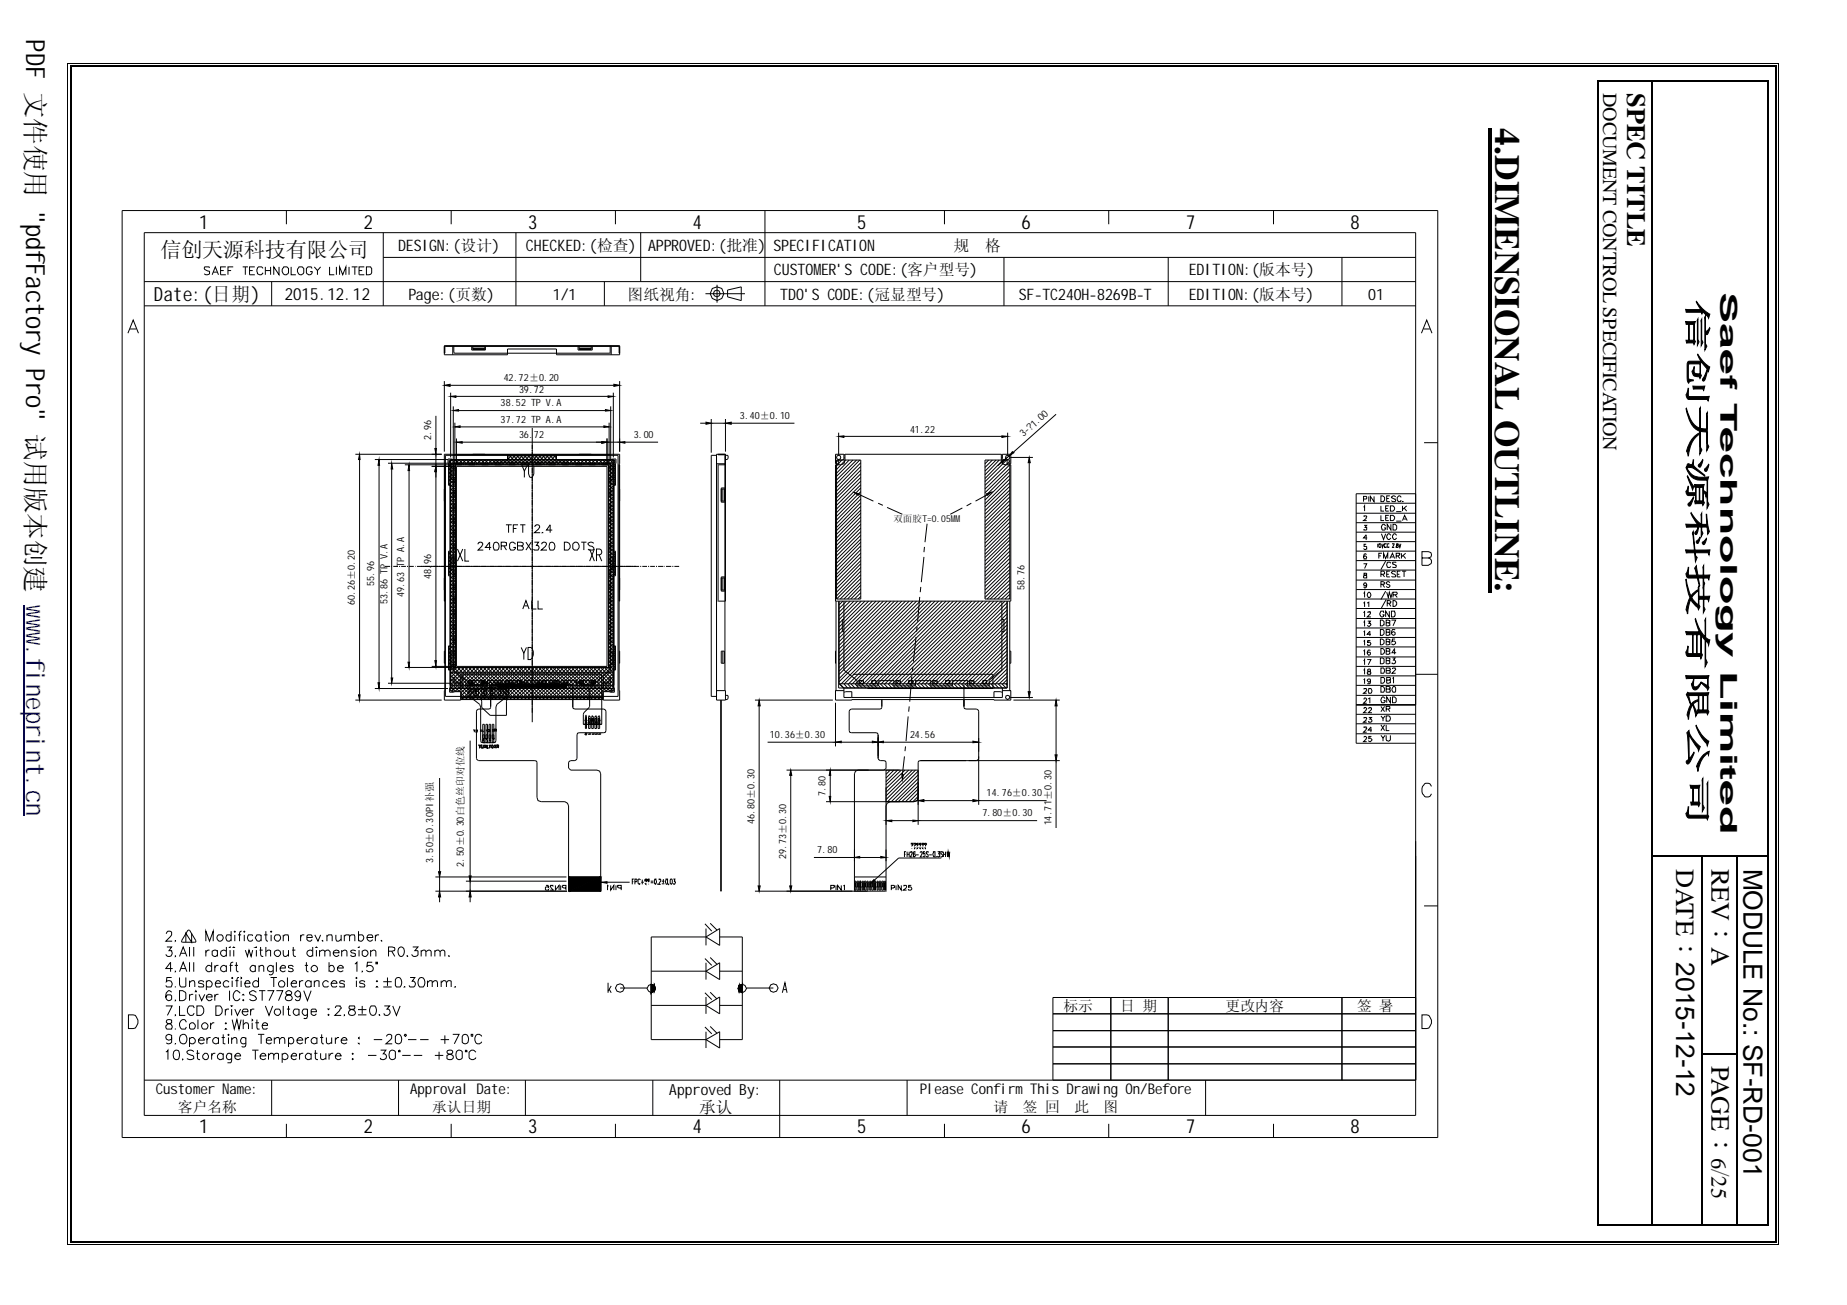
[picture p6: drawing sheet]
<svg xmlns="http://www.w3.org/2000/svg" width="297mm" height="210mm" viewBox="0 0 297 210" stroke-linecap="round" stroke-linejoin="round" font-family="sans-serif">
<defs><g id="words">
<text font-size="5.7" x="240.5" y="20.7" transform="rotate(90 240.5 20.7)">4.DIMENSIONAL OUTLINE:</text>
<g font-size="4.2">
<text x="4.2" y="6.3" transform="rotate(90 4.2 6.3)">PDF 文件使用 &quot;pdfFactory Pro&quot; 试用版本创建 www.fineprint.cn</text>
<text x="261.7" y="15" transform="rotate(90 261.7 15)">SPEC TITLE</text>
<text x="271.5" y="48.2" transform="rotate(90 271.5 48.2)">信创天源科技有限公司</text>
<text x="269.6" y="139.7" transform="rotate(90 269.6 139.7)">DATE：2015-12-12</text>
<text x="275.3" y="139.7" transform="rotate(90 275.3 139.7)">REV：A</text>
<text x="280.4" y="139.7" transform="rotate(90 280.4 139.7)">MODULE No.: SF-RD-001</text>
<text x="275.3" y="171.4" transform="rotate(90 275.3 171.4)">PAGE： /</text>
</g>
<text font-size="3.7" x="276.7" y="47" transform="rotate(90 276.7 47)">Saef Technology Limited</text>
<g font-size="3.6">
<text x="275.3" y="186.3" transform="rotate(90 275.3 186.3)">6</text>
<text x="275.3" y="189.2" transform="rotate(90 275.3 189.2)">25</text>
</g>
<text font-size="3.4" x="25.8" y="41.3">信创天源科技有限公司</text>
<text font-size="3.2" x="257.8" y="15" transform="rotate(90 257.8 15)">DOCUMENT CONTROL SPECIFICATION</text>
<g font-size="3.1">
<text x="32" y="36.8">1</text>
<text x="58.5" y="36.8">2</text>
<text x="84.9" y="36.8">3</text>
<text x="111.4" y="36.8">4</text>
<text x="137.8" y="36.8">5</text>
<text x="164.3" y="36.8">6</text>
<text x="190.8" y="36.8">7</text>
<text x="217.2" y="36.8">8</text>
<text x="24.7" y="48.3">Date:(日期)</text>
<text x="32" y="182.2">1</text>
<text x="58.5" y="182.2">2</text>
<text x="84.9" y="182.2">3</text>
<text x="111.4" y="182.2">4</text>
<text x="137.8" y="182.2">5</text>
<text x="164.3" y="182.2">6</text>
<text x="190.8" y="182.2">7</text>
<text x="217.2" y="182.2">8</text>
</g>
<g font-size="2.7">
<text x="45.8" y="48.2">2015.12.12</text>
<text x="112.4" y="179">承认</text>
</g>
<g font-size="2.5">
<text x="64" y="40.3">DESIGN:(设计)</text>
<text x="84.6" y="40.3">CHECKED:(检查)</text>
<text x="104.2" y="40.3">APPROVED:(批准)</text>
<text x="124.4" y="40.3">SPECIFICATION</text>
<text x="153.3" y="40.3">规</text>
<text x="158.4" y="40.3">格</text>
<text x="124.5" y="44.3">CUSTOM</text>
<text x="132.1" y="44.3">ER'S CODE:(客户型号)</text>
<text x="191.2" y="44.3">EDITION:(版本号)</text>
<text x="65.7" y="48.2">Page:(页数)</text>
<text x="88.9" y="48.2">1/1</text>
<text x="100.9" y="48.2">图纸视角:</text>
<text x="125.5" y="48.2">TDO'S CODE:(冠显型号)</text>
<text x="163.8" y="48.2">SF-TC240H-8269B-T</text>
<text x="191.2" y="48.2">EDITION:(版本号)</text>
<text x="220" y="48.2">01</text>
<text x="107.6" y="176.1">Approved By:</text>
</g>
<g font-size="2.4">
<text x="171" y="162.6">标示</text>
<text x="180.2" y="162.6">日 期</text>
<text x="197.1" y="162.6">更改内容</text>
<text x="218.3" y="162.6">签 暑</text>
<text x="25.1" y="176">Custom</text>
<text x="28.6" y="178.9">客户名称</text>
<text x="32.3" y="176">er Nam</text>
<text x="39.3" y="176">e:</text>
<text x="66" y="176">Approval Date:</text>
<text x="69.5" y="178.9">承认日期</text>
<text x="147.9" y="176">Please ConfirmThis Drawing On/Before</text>
<text x="159.8" y="178.9">请</text>
<text x="164.5" y="178.9">签 回</text>
<text x="172.8" y="178.9">此</text>
<text x="177.5" y="178.9">图</text>
</g>
<g font-size="1.6">
<text x="80.5" y="65.4">38.52 TP V.A</text>
<text x="81" y="61.3">42.72±0.20</text>
<text x="83.5" y="63.2">39.72</text>
<text x="69.3" y="70.7" transform="rotate(-90 69.3 70.7)">2.96</text>
<text x="80.5" y="68">37.72 TP A.A</text>
<text x="83.5" y="70.5">36.</text>
<text x="85.9" y="70.5">72</text>
<text x="101.9" y="70.5">3.00</text>
<text x="119" y="67.4">3.40±0.10</text>
<text x="146.4" y="69.6">41.22</text>
<text x="164.6" y="70.4" transform="rotate(-42 164.6 70.4)">3-?1.00</text>
<text x="60.2" y="94.3" transform="rotate(-90 60.2 94.3)">55.96</text>
<text x="69.3" y="93.1" transform="rotate(-90 69.3 93.1)">48.</text>
<text x="69.3" y="90.7" transform="rotate(-90 69.3 90.7)">96</text>
<text x="164.8" y="94.9" transform="rotate(-90 164.8 94.9)">58.76</text>
<text x="57.1" y="97.4" transform="rotate(-90 57.1 97.4)">60.26±0.20</text>
<text x="62.3" y="97.2" transform="rotate(-90 62.3 97.2)">53.86 TP V.A</text>
<text x="65" y="96" transform="rotate(-90 65 96)">49.63 TP A.A</text>
<text x="123.8" y="118.7">10.36±0.30</text>
<text x="146.4" y="118.7">24.56</text>
<text x="132.8" y="128.1" transform="rotate(-90 132.8 128.1)">7.80</text>
<text x="158" y="131.3">7.80±0.30</text>
<text x="158.7" y="128.1">14.76±0.30</text>
<text x="121.3" y="132.5" transform="rotate(-90 121.3 132.5)">46.80±0.30</text>
<text x="131.4" y="137.2">7.80</text>
<text x="169.1" y="132.8" transform="rotate(-90 169.1 132.8)">14.71±0.30</text>
<text x="69.7" y="138.8" transform="rotate(-90 69.7 138.8)">3.50±0.30PI补强</text>
<text x="74.6" y="139.4" transform="rotate(-90 74.6 139.4)">2.50±0.30白色丝印对位线</text>
<text x="126.4" y="138.1" transform="rotate(-90 126.4 138.1)">29.73±0.30</text>
</g>
<g font-size="1.5">
<text x="143.7" y="83.9">双面胶T=0.05M</text>
<text x="153.7" y="83.9">M</text>
</g>
</g></defs>
<g fill="#000">
<path d="M256.9 13h.1v.1h-.1zM265.6 13h.2v.1h-.2zM273.6 13h.1v.1h-.1zM279.2 13h.2v.1h-.2zM284.3 13h.2v.1h-.2zM285.6 10.2h.5v.1h-.5zM285.9 10.2h.2v.5h-.2zM239.4 20.7h.5v74.6h-.5zM265.6 43.4h.2v.2h-.2zM284.3 43.4h.2v.2h-.2zM265.6 137.7h.2v.1h-.2zM273.6 137.7h.1v.1h-.1z"/>
<path d="M279.2 137.7h.2v.1h-.2zM284.3 137.7h.2v.1h-.2zM273.6 169.4h.1v.2h-.1zM279.2 169.4h.2v.2h-.2zM256.9 196.9h.1v.2h-.1zM265.6 196.9h.2v.2h-.2zM273.6 196.9h.1v.2h-.1zM279.2 196.9h.2v.2h-.2zM284.3 196.9h.2v.2h-.2z"/>
</g>
<g fill="none" stroke="#000" stroke-width=".17">
<path d="M257 13.1v183.8M257 13h8.6M265.7 13.1v30.3M265.8 13h7.8M273.7 13h5.5M279.4 13h4.9M284.4 13.1v30.3M265.7 43.6v94.1M284.4 43.6v94.1M265.7 137.8v59.1M265.8 137.8h7.8M273.6 137.8v31.6"/>
<path d="M273.7 137.8h5.5M279.3 137.8v31.6M279.4 137.8h4.9M284.4 137.8v59.1M273.6 169.6v27.3M273.7 169.5h5.5M279.3 169.6v27.3M257 197h8.6M265.8 197h7.8M273.7 197h5.5M279.4 197h4.9"/>
</g>
<g fill="none" stroke="#000" stroke-width=".16">
<path d="M19.6 33.9h211.6v149.1h-211.6zM23.2 37.4h204.5v142h-204.5zM46.1 33.9v2.2M61.6 37.4v11.8M72.6 33.9v2.2M83 37.4v11.8M99 33.9v2.2M103 37.4v7.9M123 33.9v15.3M151.9 33.9v2.2M178.3 33.9v2.2M204.8 33.9v2.2"/>
<path d="M20.6 53.6l.8-2.1 .9 2.1M20.9 52.9h1M23.2 45.3h204.5M23.2 49.2h204.5M33.7 43.1l-.1-.2h-.7v.2v.2l.8 .4v.3a.6 .6 0 0 1-.8 0M34.1 44.2l.5-1.3 .5 1.3M34.3 43.8h.6M35.5 43.5h.5M36.3 42.9h-.8v1.3h.8M36.7 43.5h.5M37.5 42.9h-.8v1.3M39 42.9h.9"/>
<path d="M39.5 42.9v1.3M40.1 43.5h.5M41 42.9h-.9v1.3h.9M42.2 43.2l-.1-.3h-.5a.75 .75 0 0 0 .1 1.3l.5-.2v-.1M42.7 43.5h.8M42.7 42.9v1.3M43.5 42.9v1.3M43.7 45.3v3.9M44.9 42.9v1.3l-.9-1.3v1.3M45.6 42.9h.5l.3 .3v.7a.52 .52 0 0 1-.6 .3 .52 .52 0 0 1-.4-.5v-.4zM46.8 42.9v1.3h.8M48.1 42.9h.5l.3 .3v.7a.52 .52 0 0 1-.6 .3 .52 .52 0 0 1-.5-.5v-.4z"/>
<path d="M50.2 43.2l-.2-.3h-.5l-.2 .3v.7a.47 .47 0 0 0 .5 .3 .47 .47 0 0 0 .4-.5h-.3M50.5 42.9l.6 .6 .5-.6M51.1 43.5v.7M53 42.9v1.3h.8M54.1 42.9v1.3M54.6 44.2v-1.3l.5 1.3 .5-1.3v1.3M56.1 42.9v1.3M56.6 42.9h.9M57.1 42.9v1.3M57.7 43.5h.6M58.6 42.9h-.9v1.3h.9M58.9 42.9h.7l.2 .3v.7l-.2 .2-.7 .1z"/>
<path d="M61.6 41.4h166.1M71.5 56.8v-1.1h28l.1 1.1h.1M71.5 55.6h28.2v1.5h-10.2v-1h-7.9v1h-10.1zM71.6 55.6l-.1 .1M72.8 55.6v1.5M73 55.6l.1 1.2h25v-1.2M75.9 55.7v.6h2.2v-.6M76 55.8h2v.4h-2zM76 56h2M93 55.7v.6h2.2v-.6M93.1 55.8h2v.4h-2zM93.1 56h2"/>
<path d="M97.2 45.3v3.9M98.3 55.6v1.5M99.5 55.6l.2 .1M113.5 47.2h6.3M114.6 46.4l.7-.3 .8 .3 .3 .8-.3 .8-.8 .3-.7-.3-.4-.8zM114.9 46.8l.4-.1 .4 .1 .1 .4-.1 .4-.4 .2-.4-.2-.2-.4zM115.3 45.8v2.9M117 46.7l2.2-.6v2.2l-2.2-.5zM161.5 41.4v7.8M187.9 41.4v7.8M215.8 41.4v7.8M228.6 53.6l.8-2.1 .9 2.1"/>
<path d="M228.9 52.9h1.1M57.1 73.1h13.9M57.8 73.1l.1 .8h-.2zM57.8 73.9v37.9M60.3 73.9h11.8M61 73.9v.9h-.2zM61 74.8v35M62.4 74.5h10.1M63 74.5l.2 .9h-.3zM63 75.4v33.7M65.1 74.8h7.6M65.8 74.8l.1 .9h-.3z"/>
<path d="M65.8 75.7v30.8M69.4 75h3.7M69.9 72.1h.3l-.1 1zM70.1 75l.1 .9h-.3zM70.1 66.9v5.2M70.1 73.1v1.9M70.1 75.9v30.4M71.5 62l.9-.2v.3zM71.5 74.8v21.9M71.5 78.7h.1M71.5 61.3v11.3M71.5 78.5h.1"/>
<path d="M71.6 73.2h27.8v38.8h-27.8zM72.2 78v-4h26.7v4h-.3M72.2 78h.3M72.2 77.7l.3 .3M72.2 77l1 1.1M72.2 76.5l1 1.1M72.2 75.9l1 1.1-1 1M72.2 75.4l1 1M72.2 74.8l1 1-1 1M72.2 74.2l1 1-1 1M72.2 74.4l.4-.4 .8 .8M72.4 74v36.6l-.1 .7h1.8v1.3h-2.6v-1.5v-36.5v-1.5h1.3v.1l26.9-.1v1.5h-.1v36.5h.1v1.5h-2.7v-1.3h1.8l-.1-.7v-36.6l.2 .3"/>
<path d="M72.4 62h26.3M72.5 63.8l.8-.1v.2zM72.5 63.2v10.4M72.5 79.8l.7 .7M72.5 79.2l.7 .7M72.5 78.6l.7 .7M72.5 78l.7 .7-.7 .8M72.7 73.9l-.6-.1v4.3h.3M72.9 66l.8-.1v.2zM72.9 74.5v33.3l2 1.7v.8h3.5v-.8h2.5v1.1M72.9 77.1h-.3v-2.6h26v2.6h-.4M72.9 65.4v8.7"/>
<path d="M73 73.2v-.1h25.1v.1M73.2 68.7l.8-.2v.2zM73.2 75.6v-.8h24.8v.8M73.2 68v6.4M73.2 76.7v1.1M73.2 78.8v1.1M73.2 74.8v32.6M73.2 76.3l-1 1.1M73.2 77.5l-.7 .8M73.2 78.1l-.7 .8M73.2 79.2l-.7 .9M73.2 79.8l-.7 .9"/>
<path d="M73.3 63.8h24.5M73.4 71.1l.9-.1v.3zM73.4 75h24.2v32.2h-24.2zM73.4 70.5v4.1M73.6 74.8l.8-.8 .8 .8M73.7 66h23.7M74 68.7h23.1M74 74.8l-.8-.8-1 1M74.3 71.1h22.5M74.6 74.8l-.8-.8-1.6 1.6M74.8 74.8l.8-.8 .8 .8M74.9 74l-.7 .8"/>
<path d="M75 74l.8 .8M75.4 74.8l.8-.8 .8 .8M75.9 73.1v.1M76 73.1v.1M76.5 74.8l.9-.8 .7 .8M76.7 74l-.8 .8M76.8 74l.8 .8M77.1 74.8l.9-.8 .7 .8M78 73.1v.1M78.1 73.1v.1M78.3 74.8l.9-.8 .7 .8M78.5 74l-.8 .8"/>
<path d="M78.6 74l.7 .8M78.9 74.8l.9-.8 .7 .8M79.6 74.5v-.2h11.8v.2M80.1 74.8l.8-.8 .8 .8M80.3 74l-.8 .8M80.3 74l.8 .8M80.7 74.8l.8-.8 .8 .8M81.6 74h.1v-.7h7.7v.7h.1M81.6 73.2v.7M81.7 73.7l1.2 1.1M82 73.3l1.5 1.5M82.2 73.3l-.5 .5"/>
<path d="M82.5 73.3l1.6 1.5M82.8 73.3l-1.5 1.5M83.1 73.3l1.6 1.5M83.4 73.3l-1.5 1.5M83.7 73.3l1.6 1.5M84 73.3l-1.5 1.5M84.3 73.3l1.6 1.5v1.4a.55 .55 0 0 1-.6 .6l-.1-.1-.2-.5v-1.4M84.3 75.8v1M84.6 73.3l-1.5 1.5M84.9 73.3l1.5 1.5M85.2 73.3l-1.5 1.5M85.6 68.8v47.4"/>
<path d="M85.6 73.3l1.4 1.5M85.8 73.3l-1.6 1.5M86.1 73.3l1.5 1.5M86.4 73.3l-1.6 1.5-.5 1-.4-1M86.7 73.3l1.5 1.5M87 73.3l-1.6 1.5M87.3 73.3l1.5 1.5M87.5 73.3l-1.5 1.5M87.9 73.3l1.5 1.5M88.1 73.3l-1.5 1.5M88.5 73.3l1.5 1.5M88.7 73.3l-1.5 1.5"/>
<path d="M89 74.8l.8-.8 .8 .8M89.1 73.3l.3 .3M89.3 73.3l-1.5 1.5M89.4 73.8l-1 1M89.5 73.2v.7M90.3 74l-.7 .8M90.4 74l.8 .8M90.9 74l-.7 .8M91 74l.8 .8M91.5 74l-.7 .8M91.6 74l.8 .8M92.1 74l-.7 .8"/>
<path d="M92.2 74l.8 .8M92.7 74l-.8 .8M92.8 74l.8 .8M93 73.1v.1M93.1 73.1v.1M93.3 74l-.8 .8M93.4 74l.7 .8M93.9 74l-.8 .8M94 74l.7 .8M94.5 74l-.8 .8M94.6 74l.7 .8M95.1 73.1v.1"/>
<path d="M95.1 74l-.8 .8M95.2 74l.7 .8M95.2 73.1v.1M95.7 74l-.8 .8M95.8 74l.7 .8M96.3 74l-.8 .8M96.4 74l.7 .8M96.8 71l.8 .1-.8 .2zM96.9 74l-.8 .8M96.9 74l.8 .8M97.1 68.5l.9 .2h-.9zM97.4 65.9l.8 .1-.8 .1z"/>
<path d="M97.5 74l-.8 .8M97.5 74l1.4 1.4M97.6 70.5v4.1M97.6 71.1h2.1M97.8 63.7l.8 .1-.8 .1zM97.9 74.8v32.6M97.9 79.7l.7 .7M97.9 79.1l.7 .7M97.9 78.5l.7 .7M97.9 77.9l.7 .8-.7 .9M97.9 77.3l.7 .8M97.9 76.7l1 1.1"/>
<path d="M97.9 76.1l1 1.1M97.9 75.5l1 1.1M97.9 74.9l1 1.1M98 68v6.4M98 76.7v1.1M98 78.8v1.1M98 74l-.7 .8M98.1 74l.8 .8M98.2 74.5v33.3l-2 1.6v.9h-3.5v-.8h-2.4v1.1M98.2 65.4v8.7M98.3 73.9l.8-.1-.1 4.3h-.3M98.6 63.2v10.4"/>
<path d="M98.6 74l-.7 .8M98.6 78.1l-.7 .8M98.6 79.3l-.7 .8M98.6 79.9l-.7 .8M98.7 61.8l1 .2-1 .1zM98.9 74.3l-1 1.1M98.9 74.9l-1 1.1M98.9 75.5l-1 1.1M98.9 76.1l-1 1.1M98.9 76.7l-1 1.1M98.9 77.3l-1 1.1M99.6 74.8h.1v21.9h-.1"/>
<path d="M99.6 78.7h.1M99.6 78.5h.1M99.7 71.1l.8-.1v.3zM99.7 61.3v11.3M100.5 71.1h5.3M112.6 68.1h.9M113.5 67.9l.9 .2-.9 .1zM114.4 67.4v5.4M114.4 68.1h2.3M115.2 74.6h1.5M115.2 73.2h-.8v38.8h.8M115.5 73.1v.1h1.1v37.9"/>
<path d="M116 78.7h.5v1.9h-.5M116.2 78.7v1.9M116.5 73.1l.2 .1M116.6 78.5h-.6v2.3h.6M116.7 68.1l.9-.2v.3zM116.7 73.2l.4 .1v.4l-.2 .2h-.2M116.7 74.8h-1.2v21.9h1.2v-23.6h-1.5v39.5h1.5v-1.5h-1.5M116.7 67.4v5.2M117.6 68.1h10.2M134.5 74h3.9v22.4h-3.9zM134.8 74l-.3 .3M134.9 70.2l.8-.1v.3z"/>
<path d="M134.9 74.6h-.5v-1.5h1.3l-.1 .8-.2 .1-.9 .9M134.9 69.6v3.6M134.9 74v.8M135.7 73.7h.2M135.7 73.2h.2M135.7 70.2h25.4M135.9 73.1h25.1v1l.2 .5 .4 .2h1v21.9h-28.2v-21.9h.8l.5-.2 .2-.5zM136 74l-1.5 1.5M136.6 74l-2.1 2.1M137.2 74l-2.7 2.6M137.4 79.2l.8 .2-.2 .3zM137.8 74l-3.3 3.2"/>
<path d="M138.1 79.5l2.4 1.1M138.3 74l-3.8 3.8M138.4 74.4l-3.9 4M138.4 75l-3.9 4M138.4 75.6l-3.9 4M138.4 76.2l-3.9 3.9M138.4 76.8l-3.9 3.9M138.4 77.4l-3.9 3.9M138.4 78l-3.9 3.9M138.4 78.5l-3.9 4M138.4 79.1l-3.9 4M138.4 79.7l-3.9 4"/>
<path d="M158.4 74h4v22.4h-4zM158.7 79.4l.7-.2-.6 .5zM158.7 79.6l-1.8 1M159 74l-.6 .6M159.6 74l-1.2 1.2M160.2 74l-1.8 1.8M160.7 74l-2.3 2.4M161 74.3l.8-.6-.6 .8zM161 73.7h.2M161 73.2h.2M161.1 70.1l1 .1-1 .2zM161.1 74.3l-.7 .6"/>
<path d="M161.3 74l-2.9 3M161.5 74l-.2-.1-.1-.2v-.6h1.4v1.5h-.6M161.9 74l-3.5 3.5M162 74v.8M162.1 69.6v3.6M162.3 73.3l-.5 .4M162.4 74.2l-4 3.9M162.4 74.8l-4 3.9M162.4 75.4l-4 3.8M162.4 75.9l-4 3.9M162.4 76.5l-4 3.9M162.4 77l-4 4"/>
<path d="M162.4 77.6l-4 3.9M162.4 78.2l-4 3.9M162.4 78.8l-4 3.9M162.4 79.3l-4 4M162.4 79.9l-4 4M162.5 73.6h3.6M162.8 72.6l.3 .2-.8 .5zM165.5 73.6l.2 .8h-.3zM165.5 74.4v36.9M169.8 66.6l-6.8 6.1M220.1 79.8v.9M221 79.8v.9l-.6-.9v.9"/>
<path d="M222.1 79.8h.2l.4 .2v.4l-.2 .3h-.4zM223.5 79.8h-.5v.9h.5M224.5 79.9a.37 .37 0 0 0-.4-.2 .37 .37 0 0 0-.3 .3l.6 .3 .1 .1-.1 .3h-.5l-.1-.2M227.7 79.4h-9.6v40.1h9.6M229 71.2h2.2M61.9 91.1h.8M62.9 91.1h.1M63.2 91.1h.8M64.2 91.1h.1M64.5 91.1h.8M65.4 91.1h.2M65.8 91.1h.7"/>
<path d="M66.8 91.1h.1M67.1 91.1h35.7M71.5 80.6h.1M71.5 93h.1M71.5 94.9h.1M71.5 92.8h.1M71.5 80.8h.1M71.5 95.1h.1M72.2 91.9l1 1-.7 .7M72.2 91.3l1 1.1M72.2 90.7l1 1-.8 .8M72.2 90.1l1 1-1 1"/>
<path d="M72.2 89.5l1 1.1M72.2 88.9l1 1-1 1M72.4 88.6h-.3v4h.3M72.5 88.8h-.3v3.7h.3M72.5 99.8l.7 .8M72.5 99.2l.7 .8M72.5 98.6l.7 .8M72.5 98l.7 .8M72.5 97.5l.7 .7M72.5 96.9l.7 .7M72.5 96.3l.7 .7M72.5 95.7l.7 .7"/>
<path d="M72.5 95.1l.7 .7-.7 .8M72.5 94.5l.7 .7M72.5 93.9l.7 .8-.7 .7M72.5 93.3l.7 .8-.7 .7M72.5 92.7l.7 .8M72.5 88.6l.7 .8M72.5 88l.7 .8M72.5 87.4l.7 .8M72.5 86.8l.7 .8M72.5 86.2l.7 .8M72.5 85.6l.7 .8M72.5 85l.7 .9"/>
<path d="M72.5 84.5l.7 .8M72.5 83.8l.7 .9M72.5 83.3l.7 .8M72.5 82.7l.7 .8M72.5 82l.7 .9M72.5 81.5l.7 .8M72.5 80.9l.7 .8M72.5 80.3l.7 .8M72.9 89.7h-.3v1.9h.3M73.2 81v1M73.2 83.1v1.1M73.2 85.3v1.1"/>
<path d="M73.2 87.5v1M73.2 89.6v1.1M73.2 91.7v1.1M73.2 93.9v1M73.2 96v1.1M73.2 98.1v1.1M73.2 80.4l-.7 .9M73.2 81l-.7 .9M73.2 81.6l-.7 .8M73.2 82.2l-.7 .9M73.2 82.8l-.7 .9M73.2 83.4l-.7 .8"/>
<path d="M73.2 84l-.7 .8M73.2 84.6l-.7 .7M73.2 85.2l-.7 .7M73.2 85.8l-.7 .7M73.2 86.4l-.7 .7M73.2 87l-.7 .7M73.2 87.5l-.7 .8M73.2 88.1l-1 1.1M73.2 88.7l-1 1.1M73.2 89.3l-1 1M73.2 90.5l-1 1M73.2 92.3l-.7 .7"/>
<path d="M73.2 93.4l-.7 .8M73.2 95.2l-.7 .8M73.2 96.4l-.7 .8M73.2 96.9l-.7 .9M73.2 97.5l-.7 .9M73.2 98.1l-.7 .9M73.2 98.7l-.7 .9M73.2 99.3l-.7 .9M73.2 99.9l-.7 .9M73.6 88.3l.8 2M74.4 88.3l-.8 2M74.8 88.3v2h.6"/>
<path d="M76.9 87.5l.1-.2 .1-.1 .5 .1a.42 .42 0 0 1-.1 .6l-.6 .6h.8M79 88.1h-.9l.6-.9v1.3M79.5 87.3l.3-.1a.77 .77 0 0 1 .2 1.3h-.5a1.1 1.1 0 0 1 0-1.2zM80.6 87.8h.8v-.5l-.8-.1v1.3M81 87.8l.4 .7M81.4 84.4h.9M81.8 84.4v1.3M82.5 85h.6M82.9 87.5l-.1-.1a.48 .48 0 0 0-.5-.2 .48 .48 0 0 0-.3 .3v.7l.1 .3h.5l.3-.3v-.1h-.4M83.2 87.8h.8a.33 .33 0 0 0 .1-.5l-.9-.1v1.3h.8l.2-.2v-.2l-.4-.3M83.3 84.4h-.8v1.3M83.7 84.4h.8"/>
<path d="M84.1 98l.5-1.4 .5 1.4M84.1 84.4v1.3M84.3 97.5h.6M84.6 87.2l.8 1.3M85.4 87.2l-.8 1.3M85.5 96.6v1.4h.8M85.9 87.2h.7l-.3 .5 .3 .1a.52 .52 0 0 1-.1 .7h-.6v-.2M86 84.8l.1-.3 .2-.1 .4 .1a.4 .4 0 0 1-.1 .6l-.7 .6h1M86.5 96.6v1.4h.8M87.1 87.5l.1-.2 .2-.1 .4 .1a.42 .42 0 0 1-.1 .6l-.7 .6h1M87.3 85.6l-.1 .1h.2M88.5 87.3l.3-.1a.77 .77 0 0 1 .2 1.3h-.5a1.1 1.1 0 0 1 0-1.2z"/>
<path d="M88.8 85.3h-.9l.6-.9v1.3M90.8 87.2a.77 .77 0 0 1 .9 .5 .72 .72 0 0 1-.3 .8h-.6zM92.2 87.4a.53 .53 0 0 1 .6-.2 .53 .53 0 0 1 .3 .5v.4l-.2 .4h-.5l-.3-.3zM93.5 87.2h.8M93.9 87.2v1.3M94.8 88.3l.8 2M95.5 87.4a.54 .54 0 0 0-.9 .1l.9 .6-.2 .4h-.6l-.1-.2M95.6 88.3l-.8 2M95.9 89.2h.7a.5 .5 0 0 0-.2-.9h-.5v2M96.4 89.2l.4 1.1M97.9 89.6l.7-.8h.3v3.7M97.9 99.7l.7 .8"/>
<path d="M97.9 99.1l.7 .8M97.9 98.6l.7 .7M97.9 98l.7 .7M97.9 97.4l.7 .7M97.9 96.8l.7 .7M97.9 96.2l.7 .7M97.9 95.6l.7 .8M97.9 95l.7 .8-.7 .8M97.9 94.4l.7 .8M97.9 93.8l.7 .9-.7 .8M97.9 93.2l.7 .9-.7 .8M97.9 92.6l.7 .8"/>
<path d="M97.9 92l.7 .9-.7 .8M97.9 91.4l1 1.1M97.9 90.8l1 1.1M97.9 90.3l1 1.1M97.9 89.7l1 1.1M97.9 89.1l1 1.1M97.9 88.5l1 1.1M97.9 88l.7 .7M97.9 87.3l.7 .8M97.9 86.8l.7 .7M97.9 86.2l.7 .8M97.9 85.6l.7 .8"/>
<path d="M97.9 85l.7 .8M97.9 84.4l.7 .8M97.9 83.8l.7 .8M97.9 83.2l.7 .8M97.9 82.6l.7 .8M97.9 82l.7 .8M97.9 81.4l.7 .8M97.9 80.9l.7 .7M97.9 80.3l.7 .7M98 81v1M98 83.1v1.1M98 85.3v1.1"/>
<path d="M98 87.5v1M98 89.6v1.1M98 91.7v1.1M98 93.9v1M98 96v1.1M98 98.1v1.1M98.2 89.7h.4v1.9h-.4M98.6 92.5h.3M98.6 80.5l-.7 .8M98.6 81.1l-.7 .8M98.6 81.7l-.7 .8M98.6 82.3l-.7 .8"/>
<path d="M98.6 82.9l-.7 .8M98.6 83.5l-.7 .7M98.6 84.1l-.7 .7M98.6 84.7l-.7 .7M98.6 85.3l-.7 .7M98.6 85.9l-.7 .7M98.6 86.4l-.7 .8M98.6 87l-.7 .8M98.6 87.6l-.7 .8M98.6 88.2l-.7 .8M98.6 93.5l-.7 .8M98.6 95.2l-.7 .8"/>
<path d="M98.6 96.4l-.7 .8M98.6 97l-.7 .8M98.6 97.6l-.7 .8M98.6 98.2l-.7 .8M98.6 98.8l-.7 .8M98.6 99.4l-.7 .8M98.6 100l-.7 .8M98.7 88.6h.3v4h-.3M98.7 88.8l.2 .2M98.9 89.1l-1 1.1M98.9 89.7l-1 1.1M98.9 90.3l-1 1.1"/>
<path d="M98.9 90.8l-1 1.1M98.9 91.4l-1 1.1M98.9 92l-1 1.1M99.6 80.6h.1M99.6 93h.1M99.6 94.9h.1M99.6 92.8h.1M99.6 80.8h.1M99.6 95.1h.1M103 91.1h.1M103.3 91.1h.8M104.2 91.1h.2"/>
<path d="M104.6 91.1h.7M105.5 91.1h.2M105.8 91.1h.9M106.8 91.1h.1M107.1 91.1h.8M108.1 91.1h.2M108.5 91.1h.7M116 93h.5v1.9h-.5M116.2 93v1.9M116.6 92.8h-.6v2.3h.6M134.5 96.7v14.4M134.9 96.7v14h27.1v-14"/>
<path d="M135 96.7v13.3M135.6 96.7l-.6 .6M135.7 96.7v11.1l2.1 1.7v.8h3.4l.1-.8h2.5v.8h3.4v-.8h2.5v.8h3.5v-.8h2.4v.8h3.5v-.9l2-1.6v-11.1M135.7 99.7h-.2v1.9h.2M136.1 96.7l-1.1 1.2M136.7 96.7l-1.7 1.8M137.3 96.7l-2.3 2.4M137.9 96.7l-2.9 3M138.4 80.3l-3.9 3.9M138.4 80.9l-3.9 3.9M138.4 81.4l-3.9 3.9M138.4 82l-3.9 3.9"/>
<path d="M138.4 82.5l-3.9 4M138.4 83.1l-3.9 4M138.4 83.7l-3.9 4M138.4 84.3l-3.9 4M138.4 84.9l-3.9 3.9M138.4 85.5l-3.9 3.9M138.4 86.1l-3.9 3.9M138.4 86.7l-3.9 3.9M138.4 87.2l-3.9 4M138.4 87.8l-3.9 4M138.4 88.4l-3.9 4M138.4 89l-3.9 3.9"/>
<path d="M138.4 89.6l-3.9 3.9M138.4 90.2l-3.9 3.9M138.4 90.7l-3.9 4M138.4 91.3l-3.9 3.9M138.4 91.9l-3.9 3.9M138.4 92.5l-3.9 3.9M138.4 93l-3.3 3.4M138.4 93.6l-2.7 2.8M138.4 94.1l-2.1 2.3M138.4 94.7l-1.6 1.7M138.4 95.3l-1 1.1M138.4 95.9l-.4 .5"/>
<path d="M138.5 96.7l-3.5 3.5M139.1 96.7l-4.1 4.1M139.7 96.7l-4.7 4.7M140.3 96.7l-5.3 5.3M140.9 96.7l-5.9 5.9M141.2 80.9l.8 .4M141.5 96.7l-6.5 6.5M142.1 96.7l-7.1 7.1M142.7 96.7l-7.7 7.7M142.7 81.6l2.4 1.1M143.3 96.7l-8.3 8.3M143.8 96.7l-8.8 8.9"/>
<path d="M144.4 96.7l-9.4 9.5M145 96.7l-10 10.1M145.6 96.7l-10.6 10.7M146.2 96.7l-11.2 11.2M146.8 96.7l-11.8 11.8M147.4 96.7l-12.4 12.4M147.9 96l-.3 4M148 96.7l-13 12.9M148.1 94.4l-.1 .8M148.6 96.7l-13.3 13.3M148.6 89.6l-.4 4M148.7 88l-.1 .8"/>
<path d="M149.1 84.2l-.3 3M149.2 96.7l-13.4 13.3M149.8 96.7l-13.3 13.3M150.4 96.7l-13.3 13.3M151 96.7l-13.4 13.3M151.6 96.7l-13.4 13.3v-.5h.7v.5l13.2-13.3M152.7 96.7l-13.3 13.3M153.3 96.7l-13.3 13.3M153.9 96.7l-13.3 13.3M154.5 96.7l-13.4 13.3M154.8 81.7l-2 1M155.1 96.7l-13.4 13.3"/>
<path d="M155.7 96.7l-13.4 13.3M156.2 80.9l-.8 .5M156.3 96.7l-13.4 13.3M156.9 96.7l-13.4 13.3M157.5 96.7l-13.4 13.3v-.5h.7v.5M158.1 96.7l-13.4 13.3M158.7 96.7l-13.4 13.3M159.3 96.7l-13.4 13.3M159.9 96.7l-13.4 13.3M160.4 96.7l-13.3 13.3M161 96.7l-13.3 13.3M161.1 99.7h.4v1.9h-.4"/>
<path d="M161.6 96.7l-13.3 13.3M162 98.1l-12 11.9v-.5h.7v.5M162 96.9l-13.2 13.1M162 97.5l-12.6 12.5M162 98.7l-11.4 11.3M162 99.3l-10.8 10.7M162 99.9l-10.2 10.1M162.4 96.7v14.4M162.4 80.5l-4 4M162.4 81.1l-4 3.9M162.4 81.7l-4 3.9M162.4 82.3l-4 3.9"/>
<path d="M162.4 82.9l-4 3.9M162.4 83.4l-4 4M162.4 84l-4 4M162.4 84.6l-4 4M162.4 85.2l-4 4M162.4 85.8l-4 3.9M162.4 86.4l-4 3.9M162.4 86.9l-4 3.9M162.4 87.5l-4 3.9M162.4 88.1l-4 3.9M162.4 88.6l-4 4M162.4 89.2l-4 4"/>
<path d="M162.4 89.8l-4 3.9M162.4 90.4l-4 3.9M162.4 91l-4 3.9M162.4 91.6l-4 3.9M162.4 92.1l-4 4M162.4 92.7l-3.7 3.7M162.4 93.3l-3.1 3.1M162.4 93.9l-2.5 2.5M162.4 94.5l-2 1.9M162.4 95.1l-1.4 1.3M162.4 95.6l-.8 .8M162.4 96.2l-.2 .2"/>
<path d="M218.1 88.6h9.6M218.1 96.4h9.6M218.1 85.6h9.6M218.1 87.1h9.6M218.1 84.1h9.6M218.1 82.5h9.6M218.1 80.9h9.6M218.1 91.7h9.6M218.1 93.3h9.6M218.1 90.2h9.6M218.1 97.9h9.6M218.1 99.5h9.6"/>
<path d="M218.1 94.8h9.6M219.3 97l.2-.1v.7M219.3 98.6l.2-.2v.8M219.3 95.4l.2-.2v.9M219.3 90.7h.5l-.3 .7M219.3 81.5l.2-.1v.8M219.3 80.3h.4l.1-.4-.5-.1v.9M219.4 92.2l.1 .3 .3 .1v.4l-.5-.1 .1-.4h.3l.1-.1-.1-.2zM219.4 84.5h.4l-.3 .3h.3v.4l-.1 .1-.4-.1M219.4 83.1v-.1l.4 .1-.1 .3-.4 .3h.5M219.7 87.5h-.3v.4h.3l.1 .4-.3 .1-.2-.2M219.7 89.2l-.1-.1-.2 .1-.1 .3 .1 .4h.3l.1-.2-.1-.2-.2-.1-.2 .3"/>
<path d="M219.8 94l-.1 .2h-.3l-.1-.2 .2-.3a.45 .45 0 0 1 .3 .5 .45 .45 0 0 1-.3 .4l-.1-.2M219.9 97l.2-.1v.7M219.9 86.5h-.6l.4-.5v.9M220 99.9h.4l-.3 .3h.3a.31 .31 0 0 1-.1 .5 .31 .31 0 0 1-.4-.1M220 98.6l.3-.2 .1 .3-.5 .5h.6M220 95.3l.2-.1 .2 .2a.52 .52 0 0 1-.1 .7 .42 .42 0 0 1-.4-.4zM221.6 87.5v.6M221.7 89.4h.4M221.8 87.5h.3l-.1 .6h-.2l-.1-.2zM222 99.7h.3l.3 .3v.5l-.3 .2h-.3zM222.1 94h.5l.1-.3-.3-.1h-.3v.9M222.1 92.4l.6-.1v-.3l-.2-.1h-.4v.9"/>
<path d="M222.1 82.9v.8h.5M222.1 81.4v.8h.5M222.2 85.9l.3 .9 .3-.9M222.2 87.5l.1 .6 .3-.6M222.2 89h-.5v.8M222.3 94l.4 .5M222.3 92.4l.4 .4M222.5 89.8v-.8l.3 .8 .4-.8v.8M222.6 98.6l-.1-.3h-.2a.44 .44 0 0 0-.4 .5 .44 .44 0 0 0 .6 .3l.1-.2h-.3M222.8 84.6a.34 .34 0 0 0-.3-.3 .34 .34 0 0 0-.3 .4l.1 .6 .5-.1v-.3h-.2M222.8 95.1l-.7 1.3M222.8 90.3l-.7 1.3"/>
<path d="M222.8 83.3h.4M222.8 81.8h.4M222.9 87.5h-.1a.3 .3 0 0 0-.2 .3 .3 .3 0 0 0 .3 .3v-.2M222.9 96.4l-.7 1.4M223 95.2l.3 .9 .1-.9 .3 .9 .2-.9M223 92.4h.4M223 80.2h.4M223.1 97h.5l.1-.2-.3-.2h-.3v.9M223.4 87.5h-.3v.5l.3 .1v-.2M223.4 82.9h-.6v.8h.6M223.4 81.4h-.6v.8h.6M223.4 97l.3 .5"/>
<path d="M223.4 98.3v.9l-.6-.9v.9M223.5 93.7l-.1-.1a.33 .33 0 0 0-.5 .1l.2 .3 .4 .1-.1 .3a.33 .33 0 0 1-.5-.1M223.5 89.8l.4-.8 .4 .8M223.5 91.9h-.5v.9h.5M223.6 82.9h.4l.3 .2v.3l-.3 .3h-.4zM223.6 81.4h.3a.45 .45 0 0 1 .4 .4 .45 .45 0 0 1-.3 .4h-.4zM223.7 90.6l-.2-.2h-.3l-.2 .4 .2 .5h.3l.2-.2M223.7 84.3v1l-.6-1v1M223.7 86.1a.34 .34 0 0 0-.4-.3 .34 .34 0 0 0-.3 .4v.2a.34 .34 0 0 0 .3 .4 .34 .34 0 0 0 .4-.3M223.7 89.6h.4M223.8 98.3h.5l.1 .7-.3 .2h-.3zM223.8 99.7h.7l-.5 1"/>
<path d="M223.9 87.5h.3l-.3 .6h.3M224 96.6a.48 .48 0 0 1 .6 .5 .48 .48 0 0 1-.6 .4zM224 84.3h.4l.2 .3v.4l-.1 .3h-.5zM224 95.7l.6-.1 .1-.1-.1-.3h-.6v.9M224.4 88v.1M224.4 95.7l.3 .4M224.5 92a.37 .37 0 0 0-.4-.1 .37 .37 0 0 0-.3 .2l.7 .4-.1 .3-.6-.1M224.5 90.5v-.1l-.6 .1 .1 .3 .5 .1v.4l-.6-.1M224.5 89.4l.5-.1 .1-.2-.6-.1v.8M224.5 83.8h.9M224.5 82.3h.9M224.6 87.5v.1l.3 .2-.1 .3-.3-.1 .1-.3 .3-.2z"/>
<path d="M224.6 86.1a.34 .34 0 0 0-.4-.3 .34 .34 0 0 0-.3 .4v.2a.34 .34 0 0 0 .3 .4 .34 .34 0 0 0 .4-.3M224.7 92.4h.3M224.8 89.4l.3 .4M225 87.5l.1 .6 .2-.6M225.2 91.9h-.5v.9h.5M225.3 80l-.2-.2h-.1l-.3 .2v.4l.2 .3h.3l.1-.3M225.4 89v.8M225.5 91.9h.6M225.6 83.7l.3-.8 .4 .8M225.6 81.4v.8M225.6 80.6v.1h.1M225.6 89.3l.5 .5"/>
<path d="M225.7 83.5h.4M225.8 91.9v.9M225.8 81.7l.4 .5M226.1 89l-.7 .6M226.2 81.4l-.6 .6M228.7 89.7h1.3a.5 .5 0 0 0 .2-.6 .5 .5 0 0 0-.5-.4h-1v2.2h1a.6 .6 0 0 0 .5-.6 .6 .6 0 0 0-.5-.6M57.1 112.6h13.9M57.7 111.8h.2l-.1 .8zM60.3 110.7h11.8M60.8 109.8h.2v.9zM62.4 109.9h10.1M62.9 109.1h.3l-.2 .8z"/>
<path d="M65.1 107.4h7.6M65.6 106.5h.3l-.1 .9zM69.4 107.2h3.7M69.9 106.3h.3l-.1 .9zM71.5 104.7v2M72.2 107.2l5.3 5.2M72.2 106.6l5.9 5.8M72.2 106l1 1-.7 .8M72.2 105.4l1 1.1M72.2 104.8l1 1.1M72.2 104.2l1 1.1M72.4 103.9h-.3v3.9h.3"/>
<path d="M72.4 110.2h26.3M72.5 108.2h26.1l-.8-.8-5.2 5M72.5 104h-.3v3.7h.3M72.5 109.2l3.2 3.2M72.5 108.6l3.8 3.8M72.5 108l4.4 4.4M72.5 103.9l.7 .8M72.5 103.4l.7 .7M72.5 102.7l.7 .8M72.5 102.1l.7 .9M72.5 101.6l.7 .8M72.5 100.9l.7 .9"/>
<path d="M72.5 100.4l.7 .8M72.8 111.3v-.6h25.5v.6M72.9 104.9h-.3v1.9h.3M72.9 108.9v1h1.4M72.9 107.4h25.3M73.2 100.3v1M73.2 102.4v1.1M73.2 104.6v1.1M73.2 106.8v1M73.2 108.9v.8h1.1M73.2 100.5l-.7 .8M73.2 101.1l-.7 .8"/>
<path d="M73.2 101.7l-.7 .7M73.2 102.3l-.7 .7M73.2 102.9l-.7 .7M73.2 103.5l-1 1.1M73.2 104.1l-1 1.1M73.2 104.6l-1 1.1M73.2 105.2l-1 1.1M73.2 105.8l-1 1M73.2 106.4l-1 1.1M73.5 107.4l-1 1M73.6 107.4l5.1 5M74.1 112.5h22.9"/>
<path d="M74.1 112.2h22.9M74.1 108.8v1.9M74.1 107.4l-1.6 1.6M74.2 112.1l.3 .3M74.2 111.5l.9 .9M74.2 107.4l5 5M74.3 110.7v-2.2h22.5v8h-3l.1-1.9 .9-1v-2.5l-.3-.4M74.7 107.4l-2.2 2.2M74.8 107.4l5 5M75.3 110.2l.6-.1v.2zM75.3 110.1v1.7l1.8 1.5 .2 .4v5.4l.1 .3 .2 .1M75.3 111.4h.3v.4h.2v-.4h.4"/>
<path d="M75.3 110.8h6.5M75.3 107.4l-2.8 2.8M75.4 109.9h1M75.4 107.4l5 5M75.4 109.7h1M75.4 109.5v.5M75.6 110.8v.5h-.3M75.6 110.1h2.1M75.6 109.5l.1 .8M75.6 119.1v21.8M75.8 110.8v.5h.4M75.9 107.4l-3.4 3.3h26.1"/>
<path d="M75.9 109.5v.5h-.6v-.5h2.7v.5h-.6v-.5M75.9 107.4l5.1 5M76.1 117.3l.2 .2 .1-.2M76.2 110.8v1h.8v-1M76.3 117.5v.3M76.3 110.3l.2-.1h.4l.1 .1M76.5 111.1h.1v.2h-.1zM76.5 111.5v-.1l.1 .1-.1 .2zM76.5 107.4l-3.9 3.8-.1-.2M76.5 117.3v.5h.2l.1-.5M76.5 107.4l5.1 5M76.7 112.4l5.1-5 5.2 5"/>
<path d="M77 107.4l-3.8 3.8-.7-.8M77.1 112.4l.3 .1 .1 .3v1l1.3 1.3h2.6v-2.3l.1-.3 .3-.1M77.1 107.4l5.1 5M77.2 117.3l.3 .4M77.4 119.8h.1v.5l.2-.1v-.4v.5l-.3-.1zM77.4 109.9l.2-.2v1M77.5 110.8v1h.7v-1M77.5 109.9h1.1M77.5 117.3l-.3 .4M77.5 109.7h1.1M77.6 119h.2v.1h-.2zM77.6 119.5v-.1l.2 .1"/>
<path d="M77.6 119.5v-.5v-2.5h.3v3M77.6 117.3v.4h.2M77.6 118.8h.3M77.6 119.5h1.8M77.6 118.2h.3M77.6 107.4l-3.8 3.8-1.3-1.4M77.7 111.2l.3-.1v.2zM77.7 109.5l-.1 .8M77.7 107.4l5.1 5M77.8 111.5l.1-.1 .1 .1-.1 .2-.2-.1zM77.9 109.9l.2-.2 .1 .2v.6l-.1 .2h-.1a.62 .62 0 0 1-.1-.8zM77.9 119.8l.2 .5"/>
<path d="M77.9 109.5v.5M78.1 118.8h.2l-.1 .2zM78.1 118.7v.1v.7l.1-.1 .1 .1M78.1 117.3l.2 .2 .2-.2M78.1 119.8l-.2 .5M78.1 118.2h.3M78.2 107.4l-4 4M78.3 119.8v.5h.3h-.3zM78.3 117.5v.2M78.3 107.4l5.1 5M78.4 110.6l.1 .1M78.4 118.8h-.3v-2.3h.3v3"/>
<path d="M78.5 117.3h.2l.1 .2-.1 .2h-.2zM78.5 112.4l5.1-5 5.1 5M78.7 119.5v-3h.2v3l-.1-.1-.1 .1M78.7 118.8h.2M78.7 118.2h.2M78.7 119h.2l-.2 .1zM78.7 109.8l.2-.1 .2 .2-.1 .8h-.3zM78.8 110.8v1h.8v-1M78.8 107.4l-4.6 4.5M78.9 107.4l5.1 5M79.1 111.1h.1v.2h-.1zM79.1 111.5l.1-.1v.2v.1z"/>
<path d="M79.1 119.8l.2 .2-.1 .3h-.1zM79.1 119.9h.1l.1 .2-.1 .2h-.1M79.2 118.8h.2v-2.3h-.2v3M79.2 118.2h.2M79.2 117.3l.2 .4M79.2 118.8h.2l-.1 .2zM79.2 109.9l.2-.2 .2 .1 .1 .4-.1 .5h-.3l-.1-.2zM79.2 119.5v-.1l.2 .1M79.2 110.2h.2v.1h-.2zM79.4 118.7l.1 .1-.1 .7M79.4 117.3l-.2 .4M79.4 107.4l-5.1 5"/>
<path d="M79.5 119.8l.3 .5zM79.5 117.5h.3v-.2h-.3v.4M79.5 107.4l5.1 5M79.6 109.9h1.1M79.6 109.7h1.1M79.7 117.5l.1 .2M79.8 119.8l-.3 .5zM79.9 119.9h.3v.2h-.3M80 110h.8v.6h-.8zM80 110.2h-.3M80 107.4l-5.1 5M80 109.8v.1"/>
<path d="M80.1 110.8v1h.8v-1M80.1 110v.6M80.1 107.4l5.1 5M80.2 110v.6M80.3 112.4l5-5 5.2 5M80.3 110v.6M80.4 111.1h.2v.2h-.2zM80.4 111.5l.1-.1 .1 .1-.1 .2zM80.4 110v.6M80.5 110v.6M80.6 107.4l-5.1 5M80.6 110v.6"/>
<path d="M80.7 107.4l5.1 5M80.7 110v.6M80.9 110.3h3.4M80.9 111.4h.4v.4h.1v-.4h.4M80.9 110v.6M81 110v.6M81.2 110.1l.6 .1-.6 .1zM81.2 107.4l-5.2 5M81.2 110v.6M81.3 110.8v.5h-.4M81.3 110.6v-1.1h2.6v1.1M81.3 107.4l5.1 5"/>
<path d="M81.4 109.5v1.1M81.4 110.8v.5h.4M81.4 110v.6M81.5 110l.1 .3M81.5 109.5v1.1M81.6 110v.6M81.7 110v.6M81.8 110v1.8l-1.9 1.5-.1 .4v5.4l-.1 .3-.3 .1M81.8 109.9h1.1M81.8 109.7h1.1M81.9 109.5v1.1h-.8v-.6h.8M82 110v.6"/>
<path d="M82 112.4l5.1-5 5.2 5M82.1 110v.6M82.2 110h.7v.6h-.7zM82.2 110.3l.2-.1h.4l.2 .1M82.3 110v.6M82.4 107.4l-5.1 5M82.4 110v.6M82.5 107.4l5 5M82.5 110v.6M82.6 112.4l5.1-5 5.2 5M82.6 110v.6M82.7 110v.6"/>
<path d="M82.8 110v.6M83 110v.6M83 107.4l-5.2 5M83.1 107.4l5 5M83.1 110v.6M83.2 110h.7M83.2 109.5v1.1M83.4 110v.6M83.5 110v.6M83.6 110v.6M83.7 110l-.2 .3M83.7 109.5v1.1"/>
<path d="M83.7 110v.6M83.8 104.1l.4 1 .5-1M83.8 109.5v1.1h-.5v-.6M83.8 112.4l5.1-5 5.2 5M83.9 109.9h1.1M83.9 109.7h1.1M84 110v.6M84.1 110v.6M84.2 107.4l-5.1 5M84.2 110v.6M84.2 107.4l5.1 5M84.2 105.1v1"/>
<path d="M84.3 110h.5v.6h-.5v-1.1h2.5v1.1M84.4 112.4l5.1-5 5.2 5M84.4 110v.6M84.5 110v.6M84.6 110v.6M84.7 110v.6M84.8 107.4l-5.2 5M84.8 107.4l5.1 5M84.8 110v.6M84.9 104.1h.4a1.26 1.26 0 0 1 0 2h-.4zM84.9 112.4l5.2-5 5.1 5M84.9 110v.6"/>
<path d="M85 110v.6M85.1 110v.6M85.2 110v.6M85.3 110v.6M85.3 110h.5v.6h-.5zM85.4 110v.6M85.5 110v.6M85.6 112.4l5.1-5 5.1 5M85.7 110v.6M85.9 110v.6M85.9 107.4l-5 5M86 107.4l5.1 5"/>
<path d="M86 110v.6M86.1 109.9h1M86.1 112.4l5.2-5 5.1 5M86.1 110v.6M86.1 109.7h1M86.2 110h.7v.6h-.7zM86.3 110v.6M86.4 110v.6M86.5 107.4l-5.1 5M86.5 110v.6M86.6 107.4l5.1 5M86.6 110v.6"/>
<path d="M86.7 110v.6M86.8 110.3h3.5M87 110v.6M87.1 110.6v-1.1h2.8v1.1M87.1 110h.9v.6h-.8v-.6M87.3 109.5v1.1M87.3 112.4l5.2-5 4.4 4.4-.7 .6M87.4 110v.6M87.5 110v.3M87.5 109.5v1.1M87.5 110v.6M87.6 110v.6"/>
<path d="M87.7 110v.6M87.8 109.5v1.1M87.9 110v.6M88.1 110v.6M88.1 110.3l.2-.1h.4l.2 .1M88.2 109.9h1.1M88.2 110v.6M88.2 109.7h1.1M88.3 110h.8v.6h-.8zM88.3 107.4l-5.2 5M88.4 107.4l5.1 5M88.4 110v.6"/>
<path d="M88.5 110v.6M88.6 110v.6M88.7 110v.6M88.8 110v.6M88.9 110v.6M89 110v.6M89.1 112.4l5.1-5 3.9 3.8 .5-.6-3.2-3.2-5.1 5M89.2 110v.6M89.2 110h.8v.6h-.6v-.6M89.2 109.5v1.1M89.3 110v.6M89.5 110v.6"/>
<path d="M89.6 110l-.1 .3M89.6 109.5v1.1M89.7 110v.6M89.7 109.5v1.1M89.8 110v.6M90.1 110v.6M90.2 110v.6M90.3 110v.6M90.4 109.9h1M90.4 110v.6M90.4 109.7h1M90.5 110h.4v.6h-.4z"/>
<path d="M90.6 110v.6M90.7 110v.6M90.8 110v.6M91 110v.6M91.1 109.9l.1-.1-.1 .2h.1M91.1 110.2h.3M91.1 109.8v.8M91.2 109.8l.1 .2M91.4 112.4l5.2-5 2 2-3 3M91.7 110.2h.2v.1h-.2zM92 112.4l5.2-5 1.4 1.4-3.6 3.6M92.5 109.9h1.1"/>
<path d="M92.5 109.7h1.1M93.2 109.5v.5M93.4 110.1h2.1M93.4 109.5v.5l.2 .3M93.8 109.5v.5h-.7v-.5h2.7v.5h-.6v-.5M94.1 118h.3v.1h-.3zM94.1 110.3l.1-.1h.5l.1 .1M94.1 115.7v.2v.1M94.1 115.2h.2v2h-.2zM94.1 115.6h.2M94.1 115.1h.2M94.2 115.7l.1 .1-.1 .2-.1-.1z"/>
<path d="M94.2 115v.2M94.2 117.9v.4M94.3 115.7l.1 .2-.1 .1M94.7 116.2v-.1l.1 .1zM94.7 118h.3v.1h-.3zM94.7 116.1l-.1 .1 .1 .1M94.7 115.2h.2v2h-.2zM94.7 115.6h.2M94.7 115.1h.1M94.7 109.9h1.1M94.7 109.7h1.1M95.2 115.7l-.1 .2 .1 .1"/>
<path d="M95.2 115.2h.2v2h-.2zM95.2 115.6h.2M95.2 115.1h.1M95.2 115.7l.1 .1-.1 .2zM95.2 118h.4v.1h-.4zM95.5 109.5l-.1 .8M95.7 115.2h.2v2h-.2zM95.7 109.5v.5M95.7 115.6h.2M95.8 116.2v-.1v.1zM95.8 118h.3v.1h-.3zM95.8 115.1h.1"/>
<path d="M95.9 116.1l.1 .1-.1 .1M96.2 115.2h.2v2h-.2zM96.2 115.6h.2M96.3 118h.3v.1h-.3zM96.3 115.1h.1M96.4 115.7v.1v.2l-.1-.1zM96.4 115.7l.1 .2-.1 .1M96.9 111.2v1.2h-22.7v-1.2h-1.7v-37.3h26.1v37.3M96.9 111.2h1.7M96.9 112.4l-5-5-5.2 5M96.9 111.2l-3.9-3.8-5.1 5M96.9 112.3l-.1 .1"/>
<path d="M97 108.8v1.9M97.5 111.2l1.1-1.2-2.6-2.6-5.2 5M97.5 111.2l-3.9-3.8-5.1 5M97.9 106.8l.8 .9M97.9 106.2l1 1.1M97.9 105.7l1 1M97.9 105.1l1 1M97.9 104.4l1 1.1M97.9 103.9l1 1M97.9 103.3l1 1M97.9 102.7l.7 .8M97.9 102.1l.7 .8"/>
<path d="M97.9 101.5l.7 .8M97.9 100.9l.7 .8M97.9 100.3l.7 .8M98 100.3v1M98 102.4v1.1M98 104.6v1.1M98 106.8v1M98 108.9v.8h-1.1M98.2 108.9v1h-1.3M98.2 104.9h.4v1.9h-.4M98.6 104h.3v3.7h-.3M98.6 111.2l-3.8-3.8-5.1 5"/>
<path d="M98.6 100.6l-.7 .7M98.6 101.2l-.7 .7M98.6 101.8l-.7 .7M98.6 102.4l-.7 .7M98.6 103l-.7 .7M98.6 103.5l-.7 .8M98.6 108.3l-4.2 4.1M98.7 103.9h.3v3.9h-.3M98.7 104l-.8 .9M98.9 104.4l-1 1.1M98.9 105l-1 1.1M98.9 105.6l-1 1.1"/>
<path d="M98.9 106.2l-1 1.1M98.9 106.8l-5.7 5.6M98.9 107.4l-5.1 5M99.6 104.7h.1v2h-.1M115.9 112.6v30.7h.1v-30.7M116 104.7h.5v2h-.5zM116.2 104.7v2M116.7 111.8l.4 .1v.5l-.2 .1h-.2M121.4 112.6h12.5M122.1 112.6l.2 .9h-.4zM122.1 113.5v29M123.4 119.4h11"/>
<path d="M134.4 119.4l.9-.2v.3zM134.4 113v7.1M134.5 104.7h-.1v2h.1M135 110h27M135 110l.6 .7M135 110l.7 .7v1.5h25.5v-1.5l-.7-.7M135.3 119.4h5M135.7 111.3h1.3v.9M135.7 111.1h-1.3v1.5h2.6v-.1l25.6 .1v-1.5h-1.4M135.7 110l.6 .7M136.3 110l.6 .7M136.8 110l.7 .7"/>
<path d="M137.2 108.5h22.5v2.2h-20.2M137.5 110l.6 .7M138 110l.7 .7M138.6 110l.7 .7M139.3 110l.6 .7M139.8 110l.7 .7M140.2 110v-.5h.7v.5M140.3 119.2l.9 .2-.9 .1zM140.4 110l.7 .7M141.1 110l.5 .7M141.2 119.4l.9-.2v.3zM141.6 110l.6 .7"/>
<path d="M141.8 112.5v1.3l-.2 .2h-4.7l-.2 .2-.1 3.3 .1 .3 .2 .1h4.2l.1 4.1 .4 .3h.6l.2 .1 .1 .2v1l-.3 .3M142.1 119.4h14.4M142.2 110l.6 .7M142.8 110l.6 .7M143.3 110l.7 .7M143.9 110l.7 .7M144.6 110l.6 .7M145.1 110l.7 .7M145.7 110l.7 .7M146 115.2l-.3 4M146.1 110v-.5h.7v.5M146.2 113.6l-.1 .9"/>
<path d="M146.3 110l.7 .7M146.6 108.8l-.3 4.1M146.8 107.3l-.1 .7M146.9 110l.7 .7M147.3 102.4l-.4 4M147.5 110l.7 .7M147.5 100.8l-.1 .8M148.1 110l.7 .7M148.7 110l.7 .7M149.3 110l.6 .7M149.9 110l.6 .7M150.5 110l.6 .7"/>
<path d="M151 110l.7 .7M151.6 110l.7 .7M152.1 110v-.5h.6v.5M152.2 110l.7 .7M152.8 110l.7 .7M153.4 110l.7 .7M154 110l.7 .7M154.6 110l.7 .7M155 110.1v3.7l.1 .2h2l.3 .4v15.1M155.2 110l.7 .7M155.8 110l.7 .7M156.4 110l.7 .7"/>
<path d="M156.5 119.2l.9 .2-.9 .1zM157 110l.6 .7M157.6 110l.6 .7M158.1 110v-.5h.6v.5M158.2 110l.6 .7M158.7 110l.7 .7M159.3 110l.7 .7M159.9 110l.7 .7M161.1 110l.7 .7M161.2 111.3h-1.3v.9M161.7 110l.3 .2M161.8 111.9l.3-.1 .2 .1 .1 .3-.1 .2-.2 .1-.3-.1-.1-.2z"/>
<path d="M162 104.1l-6 5.9v-.5h.6v.5M162 100.5l-9.6 9.5M162 101.1l-9 8.9M162 101.7l-8.4 8.3M162 102.3l-7.8 7.7M162 102.9l-7.2 7.1M162 103.5l-6.6 6.5M162 104.6l-5.5 5.4M162 105.2l-4.9 4.8M162 105.8l-4.3 4.2M162 106.4l-3.7 3.6M162 107l-3.1 3"/>
<path d="M162 107.6l-2.5 2.4M162 108.2l-1.9 1.8M162 108.8l-1.3 1.2M162 109.3l-.7 .7M162 109.9l-.1 .1M162.4 104.7h.2v2h-.2M162.5 112.2h3.6M163 112.6h7.4M165.4 111.3h.3l-.2 .9zM169.8 112.6l.2 .9h-.3zM169.8 113.5v7.9M218.1 111.8h9.6"/>
<path d="M218.1 113.4h9.6M218.1 118h9.6M218.1 114.9h9.6M218.1 116.4h9.6M218.1 107.2h9.6M218.1 104.1h9.6M218.1 105.7h9.6M218.1 101h9.6M218.1 102.5h9.6M218.1 108.7h9.6M218.1 110.2h9.6M219.3 107.8l.2-.2v.9"/>
<path d="M219.3 109.3l.2-.1v.8M219.3 100.1l.2-.2v.9M219.3 104.7l.2-.1v.8M219.3 106.3l.2-.2v.8M219.3 101.6l.2-.1v.8M219.3 103.1l.2-.1v.8M219.4 118.6l.1-.2h.1l.2 .3-.5 .6h.5M219.4 117.1v-.2h.3l.1 .3-.5 .6h.5M219.4 114l.1-.2 .3 .2-.1 .2-.4 .4h.5M219.4 115.6v-.2h.3l.1 .2-.1 .2-.4 .4h.5M219.4 112.5l.1-.2 .3 .1-.1 .3-.4 .4h.5M219.4 110.9v-.2h.3l.1 .3-.5 .5h.5"/>
<path d="M219.9 106.1h.6l-.5 .8M220 107.7v.2a.36 .36 0 0 1 .3 .2 .36 .36 0 0 1 .1 .4h-.4a.36 .36 0 0 1 0-.4 .36 .36 0 0 1 .4-.2l-.1-.3zM220 112.4l.3-.1v.8M220.1 110.7a.36 .36 0 0 1 .4 .1 .36 .36 0 0 1 .1 .4l-.1 .3h-.4l-.1-.3zM220.1 114v-.1l.2-.1 .3 .1v.2l-.6 .5h.6M220.1 115.4h.5l-.3 .3h.2l.1 .3-.1 .2h-.4l-.1-.2M220.4 109.5l-.3 .2-.2-.3 .1-.2 .4 .1-.1 .7h-.3v-.1M220.4 104.6h-.1a.44 .44 0 0 0-.4 .3 .44 .44 0 0 0 .2 .5l.3-.2v-.2l-.4-.1-.1 .2M220.4 103h-.4v.4v-.1a.31 .31 0 0 1 .4 .1 .31 .31 0 0 1-.1 .4h-.3l-.1-.2M220.5 102h-.6l.4-.5v.8M220.6 118.4h-.5v.4l.2-.1a.3 .3 0 0 1 .3 .3 .3 .3 0 0 1-.3 .3l-.3-.2M220.6 117.4h-.6l.5-.5v.9"/>
<path d="M222 101.3h.4l.2 .2v.4l-.3 .3h-.3zM222 102.8h.2l.4 .2v.5l-.4 .2h-.2zM222 105.8h.3l.3 .2v.6l-.3 .2h-.3zM222.1 109h.4l.2 .1v.5l-.3 .3h-.3zM222.1 110.4a.54 .54 0 0 1 .5 .3 .54 .54 0 0 1-.1 .6h-.4zM222.1 104.3a.48 .48 0 0 1 .6 .5 .48 .48 0 0 1-.6 .4zM222.1 107.4a.48 .48 0 0 1 .5 .3 .48 .48 0 0 1-.1 .6h-.4zM222.1 115.1l.3 .5 .4-.5M222.1 118.3l.3 .4 .4-.4M222.1 116.6l.6 .9M222.1 113.6l.6 .9M222.4 115.6v.4"/>
<path d="M222.4 118.7v.5M222.7 116.6l-.6 .9M222.7 113.6l-.6 .9M222.8 112.4l-.2-.2a.44 .44 0 0 0-.5 .2 .44 .44 0 0 0 .1 .5l.4 .1 .2-.3h-.3M222.9 115.1h.4a.45 .45 0 0 1 .3 .4 .45 .45 0 0 1-.2 .5h-.5zM222.9 116.6v.9h.5M222.9 118.3v.7l.1 .1 .3 .1 .2-.1 .1-.1v-.7M222.9 114h.6v-.3l-.6-.1v.9M222.9 110.8h.6l.1-.1-.1-.2-.6-.1v.9h.6l.1-.2-.2-.3M222.9 101.7h.5l.1-.4h-.6v.9l.6-.1v-.3l-.2-.1M222.9 103.2h.5l.1-.3-.6-.1v.9l.6-.1v-.3l-.2-.1M222.9 104.7h.5l.1-.3-.6-.1v.9h.6v-.3l-.1-.2"/>
<path d="M222.9 106.3h.5l.1-.4-.6-.1v1l.6-.1v-.3l-.1-.1M222.9 107.9l.6-.1 .1-.1-.1-.3h-.6v.9h.6l.1-.3-.1-.1h-.1M222.9 100.2h.5l.1-.4-.6-.1v1l.6-.1v-.3l-.2-.1M223 109.4l.6-.1v-.2l-.6-.1v.9l.6-.1v-.3l-.2-.1M223.3 114l.2 .5M223.6 112.1v.9l-.6-.9v.9M223.9 112.1h.4l.2 .3v.5l-.1 .1h-.5zM223.9 109.1l.2-.1v.9M223.9 105.8h.5l-.3 .4h.2a.33 .33 0 0 1 0 .4 .33 .33 0 0 1-.4 .1v-.1M223.9 107.6l.1-.2h.4l.1 .3-.6 .6h.6M224 110.5l.2-.1 .3 .3-.1 .6h-.4a.6 .6 0 0 1 0-.8zM224.4 101.3h-.5a.54 .54 0 0 0 .2 .9l.3-.2-.1-.3-.2-.1-.3 .3"/>
<path d="M224.4 102.8h-.5v.4l.4-.1a.34 .34 0 0 1 0 .5 .34 .34 0 0 1-.5-.1M224.5 105h-.6l.4-.7v.9M227.7 108.5h3.5M70.7 125.1v15.1M77.1 120.1l.2-.3-.1 .5-.2-.5 .2 .3M78.7 120.1l.2-.3-.2 .5v-.5l.1 .3M79.9 120.1h.3l-.1-.3h-.2v.5M80.1 120.1l.1 .2-.1-.2M126.5 123.9h21.2M127.2 123.9l.1 .8h-.3zM127.2 124.7v17.8M130.9 137.9h6.5"/>
<path d="M133.3 128.1h.3l-.1 .8zM133.5 123.9l.1 .8h-.3zM133.5 124.7v3.4M137.4 137.9l.9-.1v.2zM138 123.9l-.4 .1-.2 .5v18.8h.1M138.3 137.9h3.3M141.6 137.8l.9 .1-.9 .1zM142.5 132l.9-.1v.3zM142.5 123.9v19.4h-21.1M142.6 123.9l-.1 .1M143.2 128.9l-.5 .3-.2 .4M143.2 123.9l-.7 .6"/>
<path d="M143.4 132h3.4M143.8 123.9l-1.3 1.2M144.4 123.9l-1.9 1.8M144.9 123.9l-2.4 2.3M145 124.5l.3 .1-.2 .8zM145.5 137.4h.1M145.5 121.7l-.4 2.9M145.5 123.9l-3 2.9M145.6 120.1l-.1 .7M145.7 137h-.2v.8M145.9 137v.8M145.9 137.4h.3"/>
<path d="M146.1 123.9l-3.6 3.5M146.2 137v.8M146.4 137.2l.1-.2h.1l.1 .2-.3 .6h.3M146.6 135.7v.1v-.2h.2l-.2 .5M146.6 136.4v.1zM146.7 123.9l-4.2 4.1M146.8 131.9l.9 .1-.9 .2zM147 135.7v.1v-.2h.2l-.1 .5M147.1 136.4h.1l-.1 .1zM147.2 137.2v-.2h-.2l-.1 .2v.6h.2l.1-.2v-.3l-.3 .1v.2M147.2 123.9l-4.7 4.7M147.3 137.5h.4"/>
<path d="M147.4 135.7l.1 .1h-.1l.1-.2h.2l-.2 .5M147.5 136.4h.1l-.1 .1zM147.7 128.8l.9-.2v.3zM147.7 128.3l-.2 .5-.5 .1h-14.2M147.7 132h19.1M147.7 124l-5 4.9M147.7 124.6l-4.4 4.3M147.7 125.2l-3.8 3.7M147.7 125.8l-3.3 3.1M147.7 126.4l-2.7 2.5M147.7 126.9l-2.1 2M147.7 127.5l-1.5 1.4"/>
<path d="M147.7 128.1l-.9 .8M147.8 135.7l.1 .1h-.1l.1-.2h.2l-.1 .5M147.9 136.4l.1 .1zM148 137.2l.1-.2h.2v.2l-.3 .6h.3M148.3 136.4l.1 .1zM148.3 135.7v.1v-.2h.2l-.1 .5M148.6 128.8h7.9M148.8 136.4v.1zM148.8 135.7l-.1 .1 .1-.2 .2 .1-.2 .4M148.8 137h-.3v.3l.1-.1 .2 .1v.5h-.2l-.2-.1M149.3 137.2v-.2h-.3l-.1 .2 .4 .3v.3h-.1h-.3M149.4 137.5h.5"/>
<path d="M150.1 137h.3l-.1 .8h-.2l-.1-.3zM150.5 137.8h.1M150.8 137h.3l-.1 .3 .1 .1v.4h-.2l-.1-.1M151.4 138h-6.9l-3.9 3.6M151.6 137.2v-.2h-.3v.3l.3 .3v.2h-.1h-.2M151.7 137.4h.4M151.7 137v.8M152.1 137v.8M152.3 137l.1 .8 .1-.8 .2 .8v-.8M156.5 128.6l.9 .2-.9 .1zM157.4 122l-.3 .3M157.4 128.8h10.9"/>
<path d="M169.7 121.4h.3l-.2 .9zM169.8 122.3v10.9M170.4 122.3h-22.4l-.3 .1v.2v10.1M230.2 126.5l-.1-.2a.72 .72 0 0 0-1-.2 1.32 1.32 0 0 0 .2 2.1l.7-.1 .2-.4M26.8 150.2l.2-.4h.3l.3 .1v.5l-.9 1h1M26.8 152.3h.8l-.4 .6h.4a.56 .56 0 0 1-.1 .9 .56 .56 0 0 1-.8-.3M27.6 157.2h-.8v.7a.57 .57 0 0 1 .8 0 .57 .57 0 0 1-.1 .8h-.7l-.1-.2M27.6 159.6l-.3-.3a.86 .86 0 0 0-.6 .8 .86 .86 0 0 0 .5 .9l.4-.3v-.5l-.2-.2h-.5l-.2 .4M27.8 155.8h-1.1l.7-1v1.5M28.2 153.7v.1h.1M28.2 156.1v.2l.1-.1M28.2 158.7h.1"/>
<path d="M28.2 151.2v.2l.1-.1M28.9 159.3a1.03 1.03 0 0 1 1 .5v.8l-.3 .3-.7 .1zM28.9 153.8l.6-1.5 .6 1.5M28.9 156.3l.6-1.5 .6 1.5M28.9 157.2v1.1l.2 .4h.6l.2-.1v-1.4M29.1 153.3h.8M29.1 155.8h.8M30.2 149.6h.3l1 1.7-.1 .3h-2.1l-.1-.1v-.2zM30.5 158.1l.2-.3 .5-.1 .1 .4v.6M30.5 152.3v1.5M30.5 154.8v1.5M30.5 157.7v1"/>
<path d="M30.5 159.9v1.1M30.8 150.1v1.5l-.9-1.5v1.5M31.1 159.9a.46 .46 0 0 0-.6 .5M31.2 152.3v1.5M31.2 154.8v1.5M31.5 159.3l.1 .2h-.2zM31.5 159.9v1.1M32 159.9l.4 1.1 .5-1.1M32.8 158a.47 .47 0 0 0-.5-.3 .47 .47 0 0 0-.4 .3l.1 .2a.63 .63 0 0 1 .8 .4l-.1 .1h-.7l-.1-.1M33.1 151.4v-1.6l.6 1.6 .6-1.6v1.6M33.1 152.8v1M33.2 158a.53 .53 0 0 1 .8-.1 .53 .53 0 0 1-.1 .8h-.5l-.2-.1"/>
<path d="M33.2 157.7v1.6M33.7 152.8a.58 .58 0 0 0-.6 .4M34 155.5a.52 .52 0 0 0-.7-.1 .52 .52 0 0 0 0 .8 .52 .52 0 0 0 .7-.1M34 154.8v1.5M34.5 155.3v1M34.5 159.9v1.1M34.6 158.2h.9v-.1a.44 .44 0 0 0-.6-.4 .44 .44 0 0 0-.3 .6l.2 .4h.5l.2-.1M35 153a.56 .56 0 0 0-.9 0v.6a.47 .47 0 0 0 .4 .2 .47 .47 0 0 0 .5-.2M35 152.8v1M35.1 150.4h.5a.54 .54 0 0 1 .2 .8 .54 .54 0 0 1-.8 0 .54 .54 0 0 1 .1-.8zM35.1 155.3a.46 .46 0 0 0-.6 .4M35.1 159.9a.46 .46 0 0 0-.6 .5"/>
<path d="M36.4 153a.51 .51 0 0 0-.8-.1 .51 .51 0 0 0 0 .8 .51 .51 0 0 0 .8-.1M36.4 155.5a.52 .52 0 0 0-.8-.1 .52 .52 0 0 0 0 .8 .52 .52 0 0 0 .8-.1M36.4 152.3v1.5M36.4 155.3v1M36.8 158a.53 .53 0 0 0-.8-.1 .53 .53 0 0 0 .2 .8h.5l.1-.1M36.9 152.4l.1-.1zM36.9 155.3h.5M36.9 159.3v1.7M37 152.8v1M37.2 150.5l-.2-.1h-.5a.54 .54 0 0 0-.1 .6 .54 .54 0 0 0 .6 .3l.2-.2M37.2 149.8v1.6M37.3 157.2l.1 .1-.1 .1v-.1z"/>
<path d="M37.3 157.7v1M37.5 152.4l.1-.1 .1 .1zM37.5 154.8l-.3 .1-.1 .1v1.3M37.6 152.8v1M37.7 149.9l.1-.1v.1zM37.8 155.3h.5M37.8 150.4v1M37.8 157.7h.6M38 154.8v1.2l.2 .3h.2M38.3 150.4h.5M38.4 157.2h-.1l-.2 .4v1.1M38.6 159.8l-.4-.5a.84 .84 0 0 0-.5 1.4l.1 .2a.58 .58 0 0 0 .8-.3"/>
<path d="M38.8 157.2l.1 .1-.1 .1zM38.8 157.7v1M38.9 149.8l-.3 .1-.1 .2v1.3M39.1 159.9l.1 .1h-.2zM39.2 149.9l.1-.1 .1 .1h-.1zM39.3 150.4v1M39.4 158.2h.8v-.1a.44 .44 0 0 0-.5-.4 .44 .44 0 0 0-.3 .6l.1 .4h.5l.2-.1M39.5 152.8l.3 1 .2-1 .4 1 .2-1M40.6 150.5v-.1h-.6a.56 .56 0 0 0-.1 .7 .56 .56 0 0 0 .7 .2v-.2M41.1 152.4l.1-.1zM41.1 155.5a.47 .47 0 0 0-.8 0 .47 .47 0 0 0 .2 .7l.3 .1 .3-.2M41.1 155.3v1"/>
<path d="M41.2 159.6a.61 .61 0 0 0-.6-.3 .61 .61 0 0 0-.5 .5l.2 .2h.2a.84 .84 0 0 1 .7 .5 .61 .61 0 0 1-.5 .5 .61 .61 0 0 1-.6-.3M41.2 152.8v1M41.6 158a.53 .53 0 0 0-.9-.1 .53 .53 0 0 0 .2 .8h.5l.2-.1M41.6 157.2v1.5M41.7 155.5a.45 .45 0 0 1 .6-.1l.1 .9M41.7 155.3v1M41.7 159.3h1M41.7 152.8h.5M41.9 152.3v1.2l.1 .3h.3M42 150.5l-.2-.1h-.5a.54 .54 0 0 0-.1 .6 .54 .54 0 0 0 .6 .3l.2-.2M42 150.4v1M42.2 159.3v1.7"/>
<path d="M42.5 150.4h.5M42.8 153.1l.3-.3 .4 .1v.9M42.8 149.8v1.2v.3l.3 .1M42.8 152.3v1.5M43 159.3h1l-.7 1.7M43.5 149.9l.1-.1 .1 .1h-.1zM43.5 157.2h1M43.6 150.4v1M43.9 155.3v1.3a.4 .4 0 0 1-.6 .1M43.9 155.5a.52 .52 0 0 0-.7-.1 .52 .52 0 0 0 0 .8 .52 .52 0 0 0 .7-.1M44 157.2v1.5M44.4 159.3h1.1l-.7 1.7"/>
<path d="M44.4 154.8v1.5M45 157.8a.53 .53 0 0 1 .8 .2 .53 .53 0 0 1-.2 .7h-.6a.55 .55 0 0 1 0-.9zM45 155.7h.9v-.3a.49 .49 0 0 0-.7 0 .49 .49 0 0 0 0 .7 .49 .49 0 0 0 .7 0M45.6 152.8v1h.4l.4-.3M45.6 150.6l.2-.2h.5l.1 1M45.6 150.4v1M46.1 159.5l-.1 .3 .2 .2a.6 .6 0 0 1 .8 .6 .57 .57 0 0 1-.6 .4 .57 .57 0 0 1-.5-.6 .63 .63 0 0 1 .8-.4l.2-.2-.1-.3-.2-.2zM46.2 157.2v1.5M46.4 152.8v1M46.8 158.2h.9v-.3a.52 .52 0 0 0-.8 .1 .52 .52 0 0 0 .2 .7h.5l.1-.1M47 152.8h.5M47.2 152.3v1.2v.3h.4"/>
<path d="M47.2 155.5a.48 .48 0 0 0-.8-.1v.2l.6 .2 .2 .3a.48 .48 0 0 1-.8 0M48.2 157.7v1M48.3 159.9a.45 .45 0 0 1-.6 .4 .45 .45 0 0 1 0-.8l.1-.2a.68 .68 0 0 1 .5 1l-.1 .6-.4 .1-.3-.3M48.3 150.4v1M48.8 157.7a.46 .46 0 0 0-.6 .5M48.9 159.3l.5 1.7 .6-1.7M48.9 150.4h-.3l-.3 .4M49 155.3h.5M49.3 154.8v1.2l.1 .3h.2M49.4 150.8h.8v-.2l-.2-.2h-.5l-.1 .1v.6a.47 .47 0 0 0 .4 .3 .47 .47 0 0 0 .4-.3M50 158a.53 .53 0 0 0-.8-.1 .53 .53 0 0 0 .2 .8h.5l.1-.1M50 157.7v1"/>
<path d="M50.3 153a.51 .51 0 0 0-.8-.1 .51 .51 0 0 0 0 .8 .51 .51 0 0 0 .8-.1M50.3 152.3v1.5M50.5 158.1l.4-.4 .4 .1v.9M50.5 157.7v1M50.6 150.4l.5 1 .5-1M50.8 152.4l.1-.1 .1 .1zM50.9 152.8v1M51.4 153.1a.55 .55 0 0 1 .8-.2v.9M51.4 152.8v1M51.9 151.2l-.1 .1 .1 .1 .1-.1M52.2 153.1a.47 .47 0 0 1 .5-.3 .47 .47 0 0 1 .4 .3v.7M52.6 150.6l.2-.2h.5l.1 1"/>
<path d="M52.6 150.4v1M52.8 158a.53 .53 0 0 0-.8-.1 .53 .53 0 0 0 .2 .8h.5l.1-.1M52.9 155.5a.49 .49 0 0 1 .8-.1 .49 .49 0 0 1-.1 .8 .48 .48 0 0 1-.7-.1M52.9 154.8v1.5M53.3 158.2h.9a.5 .5 0 0 0-.7-.4 .5 .5 0 0 0-.2 .8l.2 .1h.5l.2-.1M53.6 153.2h.9a.49 .49 0 0 0-.7-.3 .49 .49 0 0 0 0 .9 .45 .45 0 0 0 .7-.2M54 150.4v.6l.2 .4 .4-.1 .3-.3M54.3 155.7h.9a.5 .5 0 0 0-.6-.4 .5 .5 0 0 0-.4 .7 .5 .5 0 0 0 .7 .3l.3-.2M54.9 150.4v1M54.9 153.1a.55 .55 0 0 1 .8-.2l.1 .9M54.9 152.8v1M55.4 158v-.2a.48 .48 0 0 0-.8 .2l.1 .2 .7 .1v.4h-.7l-.1-.1"/>
<path d="M55.4 150.6l.2-.2h.5l.1 1M55.4 150.4v1M56.2 150.6l.3-.2h.5l.1 1M57.1 155l.3-.2v1.5M57.1 153a.48 .48 0 0 0-.7 0l.2 .2 .5 .2v.4a.48 .48 0 0 1-.7-.2M57.3 157.2l.1 .1-.1 .1-.1-.1zM57.3 157.7v1M57.7 150.5v-.1h.6a.53 .53 0 0 1 .2 .7 .53 .53 0 0 1-.8 .2v-.2M57.7 149.8v1.6M57.7 152.3v.1zM57.7 152.8v1M58.3 153a.51 .51 0 0 1 .7-.1 .51 .51 0 0 1 0 .8 .51 .51 0 0 1-.7-.1z"/>
<path d="M58.3 156.1v.2v-.1M58.7 158a.47 .47 0 0 0-.4-.3 .47 .47 0 0 0-.5 .3l.1 .2a.63 .63 0 0 1 .8 .4l-.1 .1h-.7l-.1-.1M59 150.8h.9l-.1-.4h-.5a.52 .52 0 0 0-.2 .8 .52 .52 0 0 0 .8-.1M59.6 153.1a.55 .55 0 0 1 .8-.2l.1 .9M59.6 152.8v1M59.9 154.8h-.8l-.1 .6a.57 .57 0 0 1 .8 0 .57 .57 0 0 1 0 .8 .57 .57 0 0 1-.8-.1l-.1-.1M60.4 150.4v1M60.5 154.8h.2v.2h-.2zM60.5 158.7h.1h.1zM60.6 157.7l.1 .1-.1 .1-.1-.1zM61 150.4h-.4l-.2 .4M61.4 151.2l-.1 .1 .1 .1 .1-.1"/>
<path d="M61.6 157.9h1.4M61.6 158.7h1.4M62.3 157.2v1.4M62.5 153l.9-.1 .1-.2-.1-.3-.9-.1v1.5M63 153l.5 .8M63.8 157.3l.4-.1a1.02 1.02 0 0 1 .1 1.5h-.5l-.2-.2v-.9zM64.1 152.6a.47 .47 0 0 1 .4-.3 .47 .47 0 0 1 .4 .3 .82 .82 0 0 1-.5 1.2 .93 .93 0 0 1-.3-1.2zM65.1 158.7h-.1h.2M65.5 153.7l-.1 .1h.1h.1M66 157.2h.7l-.4 .6 .3 .1a.51 .51 0 0 1-.1 .8h-.5l-.2-.2M66.4 152.3h.8l-.5 .6 .5 .1v.6a.56 .56 0 0 1-.5 .3 .56 .56 0 0 1-.5-.4M67.5 157.3l.3-.1a.96 .96 0 0 1 .3 1.5h-.6a1.12 1.12 0 0 1 0-1.4z"/>
<path d="M67.7 153.1a.45 .45 0 0 1 .7-.2l.1 .9M67.7 152.8v1M68.5 153.1a.55 .55 0 0 1 .8-.2v.9M68.7 158.1l.4-.4 .4 .1v.9M68.7 157.7v1M69.5 158.1l.4-.4 .4 .1 .1 .9M69.9 153.1a.47 .47 0 0 1 .5-.3 .47 .47 0 0 1 .4 .3v.7M69.9 152.8v1M70 143.3h21.2M70 141.1h21.1M70.5 140.2h.4l-.2 .9zM70.7 143.3l.2 1h-.4z"/>
<path d="M70.7 141.1v2.2M70.7 144.3v.8M70.8 153.1a.45 .45 0 0 1 .7-.2v.9M71 158.1l.3-.4 .4 .1 .1 .9M71 157.7v1M71.8 158.1l.3-.4 .5 .1v.9M72.2 153.7l-.1 .1h.1h.1M73.2 158.7h.1M74.9 141.7h16.2M75.4 140.9h.4l-.2 .8zM75.6 143.3l.2 1h-.4zM75.6 141.7v1.6"/>
<path d="M75.6 144.3v.8M87.8 142.4h.3l.1 .3h-.4l-.1 .4 .5 .1v-.2M89 142.6l-.1-.2h-.3l-.1 .2 .5 .6h-.5M89.3 142.4v.8l.6-.8v.8M90.2 142.4v.8M91 142.8l-.5-.1h-.1l.1-.3h.5v.8M91.4 141.1h.1l-.1 2.2zM91.4 141.1v2.2zM91.4 141.1h5.2M91.4 141.7h5.2M91.5 141.1v2.2M91.5 141.1h.1l-.1 2.2z"/>
<path d="M91.5 141.1v2.2h-.1zM91.6 141.1v2.2M91.6 141.1h4.9l-4.9 2.2zM91.6 143.3l4.9-2.2v2.2zM91.6 141.1v2.2h-.1zM96.5 141.1h.1l-.1 2.2zM96.6 141.1v2.2M96.6 141.1v2.2zM96.6 141.1v2.2h-.1zM96.6 143.3h-5.1h-.1v-13.7l-.1-.4-.5-.3h-3.8l-.5-.1-.1-.5v-5.7l-.1-.2-.3-.1h-9l-.3-.1-.1-.2v-7.6l.4-.4h1.8l.1-.2v-3.7h13.2v3.7l.1 .2h4.9l.3 .2 .1 .2-.1 3.4-4.5 .1-.1 4.1-.3 .3h-.7l-.4 .3v.9l.4 .4h4.2l.4 .1 .2 .5v18.8M96.7 141.9l.9-.1v.3zM97.6 141.9h3.7"/>
<path d="M97.8 158.1v1.6M97.9 142.5l-.2-.1v.8M98 159.1l.3 .6M98.2 142.4v.8l.5-.8v.8M98.3 158.6l-.5 .8M99.1 142.4v.8M99.2 158.4l.5-.2 .5 .2 .2 .5-.2 .5-.5 .2-.5-.2-.2-.5zM99.7 158.9h4.4M99.9 142.8l-.5-.1-.1-.2 .6-.1v.8M101.7 141.8h.2M101.9 141.4h-.2v.8M102.1 141.8l.3-.1v-.3h-.3v.8"/>
<path d="M103 141.6l-.1-.2-.3 .1v.6l.2 .1 .2-.1M103.1 141.9h.4M103.3 141.5v.7M103.7 141.6h.1h-.1l.1-.2h.2l-.1 .5M103.8 142.2h.1zM104.1 141.6h.1h-.1l.1-.2h.2l-.1 .5M104.3 158.5l.4-.2 .5 .2 .2 .5-.2 .4-.5 .3-.4-.3-.2-.4zM104.3 142.2h.1M104.6 141.7h.5M104.6 142h.5M104.7 158.3l.5 .2-.5 1.2zM104.7 158.3v1.4z"/>
<path d="M104.7 156.2h8.8M105.2 158.5l.2 .5-.2 .4zM105.2 158.5v.9l-.5 .3zM105.3 141.4h.2l.1 .3-.2 .5-.2-.1zM105.7 142.2h.1M106 141.6v-.2h.2l.1 .3-.4 .5h.4M106.4 141.7h.4M106.4 142.2h.4M106.7 141.4v.7M107.1 141.4h.3l-.1 .8h-.2l-.1-.3zM107.5 142.2h.1M107.9 141.4h.1l.1 .2v.5l-.2 .1-.1-.1z"/>
<path d="M108.3 141.4h.2v.3a.23 .23 0 0 1 .1 .3 .23 .23 0 0 1-.3 .2v-.1M113.4 159.7l1.1 1.1M113.4 154.2l1.1 1.1M113.4 148.6l1.1 1.2M113.5 150.7h-8.8v16.5h8.8M113.5 149.4v2.7M113.5 154.9v2.7M113.5 150.7l2.2-1.3v2.7zM113.5 156.2l2.2-1.3v2.7zM114.2 159.6l1.1 1.1M114.2 154l1.1 1.1M114.2 148.5l1.1 1.1"/>
<path d="M115.7 156.2h3.7M115.7 150.7h3.7v16.5h-3.7M118.9 158.5l.5-.2-.5 1.1zM118.9 158.5v.9l-.2-.4zM118.9 158.5l.5-.2 .4 .2 .3 .5-.3 .4-.4 .3-.5-.3-.2-.4zM119.4 158.3v1.4zM119.4 158.3v1.4l-.5-.3zM120.1 158.9h4.3M121.9 142.5h.4l-.2 .8zM124 158.4l.4-.2 .5 .2 .2 .5-.2 .5-.5 .2-.4-.2-.3-.5zM125.8 159.7l.4-1.6 .4 1.6M126 159.2h.4"/>
<path d="M127 142.5h.3l-.1 .8zM133.6 142.8l.5-.1 .1-.2-.6-.1v.8M134.5 142.4v.8M135.3 142.4v.8l-.6-.8v.8M135.6 142.5l.2-.1v.8M137.4 141.1h5.1M137.5 141.7v1.5h.2v-1.2l.1-.1 .1 .1v.7h-.3l.1-1zM138.3 141.7h.1l-.1 .3zM138.3 142v.7M138.7 142l-.1-.1-.2 .1v1.2h-.1v-1.2l-.1-.1-.1 .1v1.2h-.3v-1.5h.3l-.1 1h.7M138.7 141.7v1.5h.2v-1.2v-.1l.2 .1v.7h-.3l.1-1zM139 141.7h.3v1.5h-.3z"/>
<path d="M139.3 141.9l.1 .1v1.2h.2v-1.5h-.2l.1 1h-.3zM139.6 142l.1-.1 .2 .1v1.2h.1v-1.2l.1-.1 .2 .1v.7h-.7M139.9 141.7h.1v.3zM140 142v.7M140.2 141.7h.3v1.5h-.3zM140.5 141.9l.1 .1v1.2h.2v-1.5h-.2l.1 1h-.3zM140.5 141.5l.2 .1-.7 .5zM140.8 142l.1-.1 .2 .1v1.2h.1v-1.2l.1-.1 .2 .1v.7h-.7M141.1 141.7h.1l-.1 .3zM141.1 142v.7M141.4 141.7h.2v1h.3l-.1-1h.3v1.5h-.3l-.1-1.3-.1 1.3h-.2zM142.2 142v-.1l-.2 .1v.7h.2"/>
<path d="M142.2 141.7h.2v1.5h-.2zM143.3 142.8l.5-.1v-.2l-.5-.1v.8M144.1 142.4v.8M144.9 142.4v.8l-.5-.8v.8M145.4 142.6v-.2l.4 .1-.1 .3-.4 .4h.5M146.6 142.4h-.5v.3h.4l.1 .3-.1 .2h-.4l-.1-.2M229 145.7h2.2M20.7 163.2h.7a1.16 1.16 0 0 1 .8 1.4 1.15 1.15 0 0 1-.8 .8h-.7zM23.2 173.7h204.5M26.7 169.2h.1l.2-.3v1.5M26.7 161.8h1l-.8 1.5M26.8 164.1v.3l.1 .2a.62 .62 0 0 1 .8 .7l-.1 .2h-.8l-.1-.2a.88 .88 0 0 1 .9-.8v-.4l-.3-.1z"/>
<path d="M27.6 166.9v.2a.48 .48 0 0 1-.7 .1 .48 .48 0 0 1 0-.7 .53 .53 0 0 1 .7 0v1.1a.53 .53 0 0 1-.8 .1M27.9 169.2a.47 .47 0 0 1 .5-.3 .47 .47 0 0 1 .4 .3 1.46 1.46 0 0 1-.1 1.1 .52 .52 0 0 1-.8-.1v-.4zM28.2 167.8v.1l.1-.1M28.2 165.4l.1 .1M28.2 160.8v.2l.1-.1M28.2 163.2v.1l.1-.1M28.9 161.8v1.5h.9M29 166.5a.65 .65 0 0 1 .9 0 .65 .65 0 0 1 .2 .8 .63 .63 0 0 1-.8 .6 .63 .63 0 0 1-.4-.9zM29.4 170.3v.1l.1-.1M30 164.4a.56 .56 0 0 0-.7-.4 .56 .56 0 0 0-.4 .6 1.03 1.03 0 0 0 .3 .9h.6l.2-.3M30.5 167.1a.52 .52 0 0 1 .8-.1 .52 .52 0 0 1 0 .8 .52 .52 0 0 1-.8-.1M30.5 166.9v1.5"/>
<path d="M30.6 164.6a.53 .53 0 0 1 .8 .2 .53 .53 0 0 1-.2 .7h-.6l-.1-.1v-.6zM31.2 169.2a.64 .64 0 0 0-1.1 0 1.42 1.42 0 0 0 1 .6l.1 .2a.49 .49 0 0 1-.7 .4l-.4-.1M31.2 162.1l-.1-.3h-.6a.83 .83 0 0 0-.4 .9 .83 .83 0 0 0 .8 .6l.3-.3M31.6 169.4h.5M31.7 161.8h.6a.8 .8 0 0 1 .5 .8 .8 .8 0 0 1-.5 .7h-.6zM31.7 168.9v1.3l.1 .1 .4 .1M31.8 164v1.5M31.9 167.3h1a.5 .5 0 0 0-.7-.4 .5 .5 0 0 0-.3 .7 .5 .5 0 0 0 .6 .3l.4-.2M32.7 164.6a.53 .53 0 0 1 .7 .2 .53 .53 0 0 1-.2 .7h-.5a.55 .55 0 0 1 0-.9zM33.2 160.4h.9a.49 .49 0 0 0-.8-.4 .49 .49 0 0 0 .1 .9 .45 .45 0 0 0 .7-.2M33.3 166.9v1M33.9 166.9a.46 .46 0 0 0-.6 .4"/>
<path d="M33.9 164.5v1M34 169.4v1M34.5 164.5a.58 .58 0 0 0-.6 .4M34.6 169.4a.46 .46 0 0 0-.6 .4M34.7 161.8h.5a.8 .8 0 0 1 .6 .8 .8 .8 0 0 1-.6 .7h-.5zM35.1 167.1a.52 .52 0 0 0-.7-.1 .52 .52 0 0 0 0 .8 .52 .52 0 0 0 .7-.1M35.1 166.9v1M35.6 166.9h.6M35.9 166.4v1.4l.3 .1M35.9 169.7a.52 .52 0 0 0-.8-.1 .52 .52 0 0 0 0 .8 .52 .52 0 0 0 .8-.1M35.9 169.4v1M36.2 164.6l.1-.1 .1 .1-.1 .1z"/>
<path d="M36.2 162.3v1M36.3 165.4l.1 .1h-.2zM36.7 166.5v-.1l.1 .1h-.1zM36.7 166.9v1M36.8 162.3h-.3l-.3 .4M37.2 161.8h.1v.1zM37.3 167.2l.4-.3 .3 .1 .1 .9M37.3 169.4l-.1 1.5h-.6M37.3 169.7a.49 .49 0 0 0-.8-.1 .49 .49 0 0 0 .1 .7 .48 .48 0 0 0 .7 0M37.3 162.3v1M37.3 166.9v1M37.3 164l.4 1.5 .4-1.5 .3 1.5 .4-1.5"/>
<path d="M37.8 169.8h.9a.5 .5 0 0 0-.6-.3 .5 .5 0 0 0-.4 .6 .5 .5 0 0 0 .7 .3l.3-.1M37.8 162.3l.4 1 .5-1M38.9 162.7h1l-.2-.4h-.5a.52 .52 0 0 0-.1 .8 .52 .52 0 0 0 .8 0M39 160.9l.1-.1 .1 .1-.1 .1zM39.1 164.8l.4-.3 .4 .1 .1 .9M39.1 164v1.5M39.5 166.9v1.4l-.2 .1-.4-.1M39.5 167.1a.49 .49 0 0 0-.7-.1 .49 .49 0 0 0 .1 .8 .48 .48 0 0 0 .6-.1M40.3 162.3v1M40.6 164v.1v.1zM40.6 168.9h1M40.6 164.5v1"/>
<path d="M40.9 162.3h-.3l-.3 .4M41.1 168.9v1.5M41.1 164.5h.6M41.3 164v1.3l.1 .2h.3M41.5 166.4h1M41.8 169.8h1a.5 .5 0 0 0-.7-.3 .5 .5 0 0 0-.3 .6 .5 .5 0 0 0 .6 .3l.4-.1M42 166.4v1.5M42.2 164.9h.8v-.1a.44 .44 0 0 0-.5-.3 .44 .44 0 0 0-.3 .6l.1 .4h.5l.2-.1M42.7 161.8l.6 1.5 .6-1.5M42.8 167.3h.9l-.2-.3a.45 .45 0 0 0-.7 .1v.6a.6 .6 0 0 0 .9 0M43.2 169.8l.3-.4 .4 .1 .1 .9M43.2 169.4v1"/>
<path d="M43.7 173.7v5.7M44 169.8l.4-.4 .4 .1v.9M44.1 167.2l.3-.2 .4-.1 .2 .3v.7M44.1 166.9v1M45 167.2l.3-.3 .4 .1 .1 .9M45.4 169.7a.52 .52 0 0 1 .8-.1 .52 .52 0 0 1 0 .8 .52 .52 0 0 1-.8-.1M45.4 169.4v1.5M45.6 161.8v1.5M46.1 162.3h.6M46.4 167.1a.49 .49 0 0 1 .8-.1 .49 .49 0 0 1-.1 .8 .48 .48 0 0 1-.7-.1M46.4 161.8v1.4l.3 .1M46.4 166.9v1.5"/>
<path d="M46.8 169.8h.9v-.2a.49 .49 0 0 0-.7 0 .49 .49 0 0 0 0 .7 .49 .49 0 0 0 .7 0M47.8 167.3h.9a.5 .5 0 0 0-.6-.4 .5 .5 0 0 0-.4 .7 .5 .5 0 0 0 .6 .3l.4-.2M48.1 162.5l-.2-.2h-.5a.52 .52 0 0 0-.1 .8 .52 .52 0 0 0 .8 0M48.1 162.3v1M48.2 169.4v1M48.8 169.4a.46 .46 0 0 0-.6 .4M49.1 166.9v1M49.4 162.3v1.4l-.2 .1-.3-.1M49.4 162.5v-.2h-.5a.53 .53 0 0 0-.2 .7 .53 .53 0 0 0 .7 .2v-.1M49.7 166.9a.58 .58 0 0 0-.6 .4M50 169.7a.52 .52 0 0 0-.7-.1 .52 .52 0 0 0 0 .8 .52 .52 0 0 0 .7-.1M50 162.7h.9v-.1l-.2-.3h-.5l-.2 .2v.6a.47 .47 0 0 0 .5 .2 .47 .47 0 0 0 .4-.2"/>
<path d="M50 169.4v1M50.5 169.4h.6M50.7 168.9v1.3l.1 .1 .3 .1M51 167.1a.52 .52 0 0 0-.8-.1 .52 .52 0 0 0 0 .8 .52 .52 0 0 0 .8-.1M51 166.9v1M51.5 166.9h.5M51.6 169.4v.8a.36 .36 0 0 0 .6 .1l.2-.1M51.7 166.4v1.2l.2 .3h.2M52.4 169.4v1M52.5 166.9v.7a.36 .36 0 0 0 .6 .2l.2-.2M52.7 162.3h.2l-.1 .1zM52.7 163.2h.1h.1l-.1 .1z"/>
<path d="M52.9 169.4v1M53.3 166.9v1M53.6 169.4a.6 .6 0 0 0-.7 .4M53.9 169.8h1a.5 .5 0 0 0-.6-.3 .5 .5 0 0 0-.4 .6 .5 .5 0 0 0 .6 .3l.4-.1M53.9 162.1l.2-.3h.6l.2 .4-1.1 1.1h1.1M53.9 166.9v1M54.5 166.9a.58 .58 0 0 0-.6 .4M54.9 167.3h.9a.5 .5 0 0 0-.6-.4 .5 .5 0 0 0-.4 .7 .5 .5 0 0 0 .7 .3l.3-.2M55.4 163.2v.1l.1-.1M56.2 161.8l-.1 .3 .1 .2h.2a.72 .72 0 0 1 .7 .7 .57 .57 0 0 1-.6 .3 .57 .57 0 0 1-.5-.5 .84 .84 0 0 1 1-.5l.1-.2-.1-.3zM56.6 170.3h.1h.1l-.1 .1zM56.7 169.4l.1 .1-.1 .1-.1-.1z"/>
<path d="M57.6 162.4h1.3M57.6 163.2h1.3M57.7 167.8v.1zM57.7 166.9v.1zM58.3 161.8v1.3M59.2 169.8h1.3M59.7 161.8h.6a.96 .96 0 0 1-.3 1.5h-.1a.96 .96 0 0 1-.2-1.5zM60.1 167.2h1.4M61 163.2v.1l.1-.1M61.2 168.9h.9l-.5 .6a.49 .49 0 0 1 .6 .6 .49 .49 0 0 1-.7 .3l-.3-.1-.1-.1M61.8 161.8h.9l-.5 .5a.51 .51 0 0 1 .4 .8 .51 .51 0 0 1-.9-.1M62.1 166.7a.48 .48 0 0 1 .4-.3 .48 .48 0 0 1 .5 .1v.5l-.2 .2-.7 .7h1"/>
<path d="M62.7 169.2a.54 .54 0 0 1 .9 0v1a.55 .55 0 0 1-.9 0l-.1-.4zM63.2 161.8l.6 1.5 .5-1.5M63.8 166.5l.4-.1a.89 .89 0 0 1 0 1.5l-.4-.1-.2-.2v-.9zM64.1 169l.2-.1v.3h-.2zM64.1 173.7v5.7M64.7 169.8h1.3M65.1 166.4h.2l.1 .1-.2 .2-.2-.2zM65.6 167.2h1.4M66.5 169.8h1.4M67.6 167.2h1.3M69.9 169.8h1.4M70.6 169.2v1.2"/>
<path d="M70.9 167.2h1.3M71.5 166.5v1.4M72 169l-.1 .2 .1 .2 .8 .4 .1 .1-.1 .4a.63 .63 0 0 1-.9 0v-.5l.8-.4 .1-.2-.1-.2-.1-.1zM72.8 166.4h1l-.7 1.5M73.4 169.2a.54 .54 0 0 1 .9 0v1a.55 .55 0 0 1-.9 0l-.1-.4zM74.5 166.5l.3-.1a.78 .78 0 0 1 .6 .7 .78 .78 0 0 1-.6 .8l-.5-.3v-.9zM74.9 168.9l.2 .1v.2h-.3zM75.8 166.4h.2l-.1 .3-.1-.1zM76.5 169.2a.58 .58 0 0 0-1.1 0l.1 1.1a.63 .63 0 0 0 1-.2M77.5 166.7a.57 .57 0 0 0-.7-.3 .57 .57 0 0 0-.4 .6 .63 .63 0 0 0 .2 .8 .63 .63 0 0 0 .9-.2M84.5 173.7v5.7M104.7 161.7h8.8"/>
<path d="M105 173.7v5.7M113.4 165.2l1.1 1.1M113.5 160.4v2.7M113.5 165.9v2.7M113.5 161.7l2.2-1.3v2.7zM113.5 167.2l2.2-1.3v2.7zM114.2 165.1l1.1 1.1M115.7 161.7h3.7M125.4 173.7v9.3M145.9 173.7v5.7M169.3 171.1h58.4M169.3 168.4h58.4"/>
<path d="M169.3 165.8h58.4M169.3 163.1h58.4M178.6 160.4v13.3M187.9 160.4v13.3M193.9 173.7v5.7M215.8 160.4v13.3M227.7 160.4h-58.4v13.3M228.7 163.2h.7a1.16 1.16 0 0 1 .8 1.4 1.15 1.15 0 0 1-.8 .8h-.7zM46.1 180.8v2.2M72.6 180.8v2.2M99 180.8v2.2M151.9 180.8v2.2"/>
<path d="M178.3 180.8v2.2M204.8 180.8v2.2"/>
<circle cx="134.9" cy="73.6" r=".35"/>
<circle cx="162" cy="73.6" r=".35"/>
<circle cx="44.6" cy="153.3" r=".5"/>
<circle cx="44.6" cy="150.9" r=".5"/>
<circle cx="50.5" cy="155.8" r=".53"/>
<circle cx="33.1" cy="169.9" r=".52"/>
<circle cx="44.6" cy="162.8" r=".5"/>
</g>
<g fill="#000">
<path d="M57.8 73.1l.1 .8h-.2zM61 73.9v.9h-.2zM63 74.5l.2 .9h-.3zM65.8 74.8l.1 .9h-.3zM70.1 75l.1 .9h-.3zM69.9 72.1h.3l-.1 1zM71.5 62l.9-.2v.3zM72.5 63.8l.8-.1v.2zM72.9 66l.8-.1v.2zM73.2 68.7l.8-.2v.2zM73.4 71.1l.9-.1v.3zM96.8 71l.8 .1-.8 .2z"/>
<path d="M97.1 68.5l.9 .2h-.9zM97.4 65.9l.8 .1-.8 .1zM97.8 63.7l.8 .1-.8 .1zM98.7 61.8l1 .2-1 .1zM99.7 71.1l.8-.1v.3zM113.5 67.9l.9 .2-.9 .1zM116.7 68.1l.9-.2v.3zM134.9 70.2l.8-.1v.3zM137.4 79.2l.8 .2-.2 .3zM158.7 79.4l.7-.2-.6 .5zM161 74.3l.8-.6-.6 .8zM161.1 70.1l1 .1-1 .2z"/>
<path d="M162.8 72.6l.3 .2-.8 .5zM165.5 73.6l.2 .8h-.3zM57.7 111.8h.2l-.1 .8zM60.8 109.8h.2v.9zM62.9 109.1h.3l-.2 .8zM65.6 106.5h.3l-.1 .9zM69.9 106.3h.3l-.1 .9zM75.3 110.2l.6-.1v.2zM81.2 110.1l.6 .1-.6 .1zM122.1 112.6l.2 .9h-.4zM134.4 119.4l.9-.2v.3zM140.3 119.2l.9 .2-.9 .1z"/>
<path d="M141.2 119.4l.9-.2v.3zM156.5 119.2l.9 .2-.9 .1zM165.4 111.3h.3l-.2 .9zM169.8 112.6l.2 .9h-.3zM127.2 123.9l.1 .8h-.3zM133.5 123.9l.1 .8h-.3zM133.3 128.1h.3l-.1 .8zM137.4 137.9l.9-.1v.2zM141.6 137.8l.9 .1-.9 .1zM142.5 132l.9-.1v.3zM145 124.5l.3 .1-.2 .8zM146.8 131.9l.9 .1-.9 .2z"/>
<path d="M147.7 128.8l.9-.2v.3zM156.5 128.6l.9 .2-.9 .1zM169.7 121.4h.3l-.2 .9zM70.7 143.3l.2 1h-.4zM70.5 140.2h.4l-.2 .9zM75.6 143.3l.2 1h-.4zM75.4 140.9h.4l-.2 .8zM91.6 141.1h4.9l-4.9 2.2zM91.6 143.3l4.9-2.2v2.2zM96.7 141.9l.9-.1v.3zM104.7 158.3v1.4zM104.7 158.3l.5 .2-.5 1.2z"/>
<path d="M105.2 158.5v.9l-.5 .3zM105.2 158.5l.2 .5-.2 .4zM118.9 158.5v.9l-.2-.4zM119.4 158.3v1.4zM118.9 158.5l.5-.2-.5 1.1zM119.4 158.3v1.4l-.5-.3zM121.9 142.5h.4l-.2 .8zM127 142.5h.3l-.1 .8zM140.5 141.5l.2 .1-.7 .5z"/>
</g>
<g fill="#fff">
<path d="M285.6 10.3h.3v.2h-.3z"/>
<path d="M285.8 10.3h.1v.4h-.1z"/>
</g>
<path d="M285.6 10.5h.2v.2h-.2z" fill="#000"/>
<path d="M286 10.7v188.9" fill="none" stroke="#000" stroke-width=".17"/>
<path d="M285.8 10.7h.1v188.9h-.1z" fill="#fff"/>
<path d="M285.7 10.7v188.9" fill="none" stroke="#000" stroke-width=".17"/>
<path d="M285.6 200h.5v.2h-.5zM285.9 199.6h.2v.6h-.2z" fill="#000"/>
<g fill="#fff">
<path d="M285.6 199.8h.3v.2h-.3z"/>
<path d="M285.8 199.6h.1v.4h-.1z"/>
</g>
<path d="M285.6 199.6h.2v.2h-.2z" fill="#000"/>
<path d="M11.4 10.2h274.2" fill="none" stroke="#000" stroke-width=".17"/>
<path d="M11.4 10.3h274.2v.2h-274.2z" fill="#fff"/>
<path d="M11.4 10.6h274.2M11.4 200.1h274.2" fill="none" stroke="#000" stroke-width=".17"/>
<path d="M11.4 199.8h274.2v.2h-274.2z" fill="#fff"/>
<path d="M11.4 199.7h274.2" fill="none" stroke="#000" stroke-width=".17"/>
<path d="M10.9 10.2h.5v.1h-.5zM10.9 10.2h.2v.5h-.2z" fill="#000"/>
<g fill="#fff">
<path d="M11.1 10.3h.3v.2h-.3z"/>
<path d="M11.1 10.3h.2v.4h-.2z"/>
</g>
<path d="M11.3 10.5h.1v.2h-.1z" fill="#000"/>
<path d="M11 10.7v188.9" fill="none" stroke="#000" stroke-width=".17"/>
<path d="M11.1 10.7h.2v188.9h-.2z" fill="#fff"/>
<path d="M11.3 10.7v188.9" fill="none" stroke="#000" stroke-width=".17"/>
<path d="M10.9 200h.5v.2h-.5zM10.9 199.6h.2v.6h-.2z" fill="#000"/>
<g fill="#fff">
<path d="M11.1 199.8h.3v.2h-.3z"/>
<path d="M11.1 199.6h.2v.4h-.2z"/>
</g>
<path d="M11.3 199.6h.1v.2h-.1z" fill="#000"/>
<path d="M3.9 97.4v33.8" fill="none" stroke="#00f" stroke-width=".18"/>
<path d="M3.8 97.4v33.8" fill="none" stroke="#00f" stroke-width=".17"/>
<use href="#words"/>
</svg>
